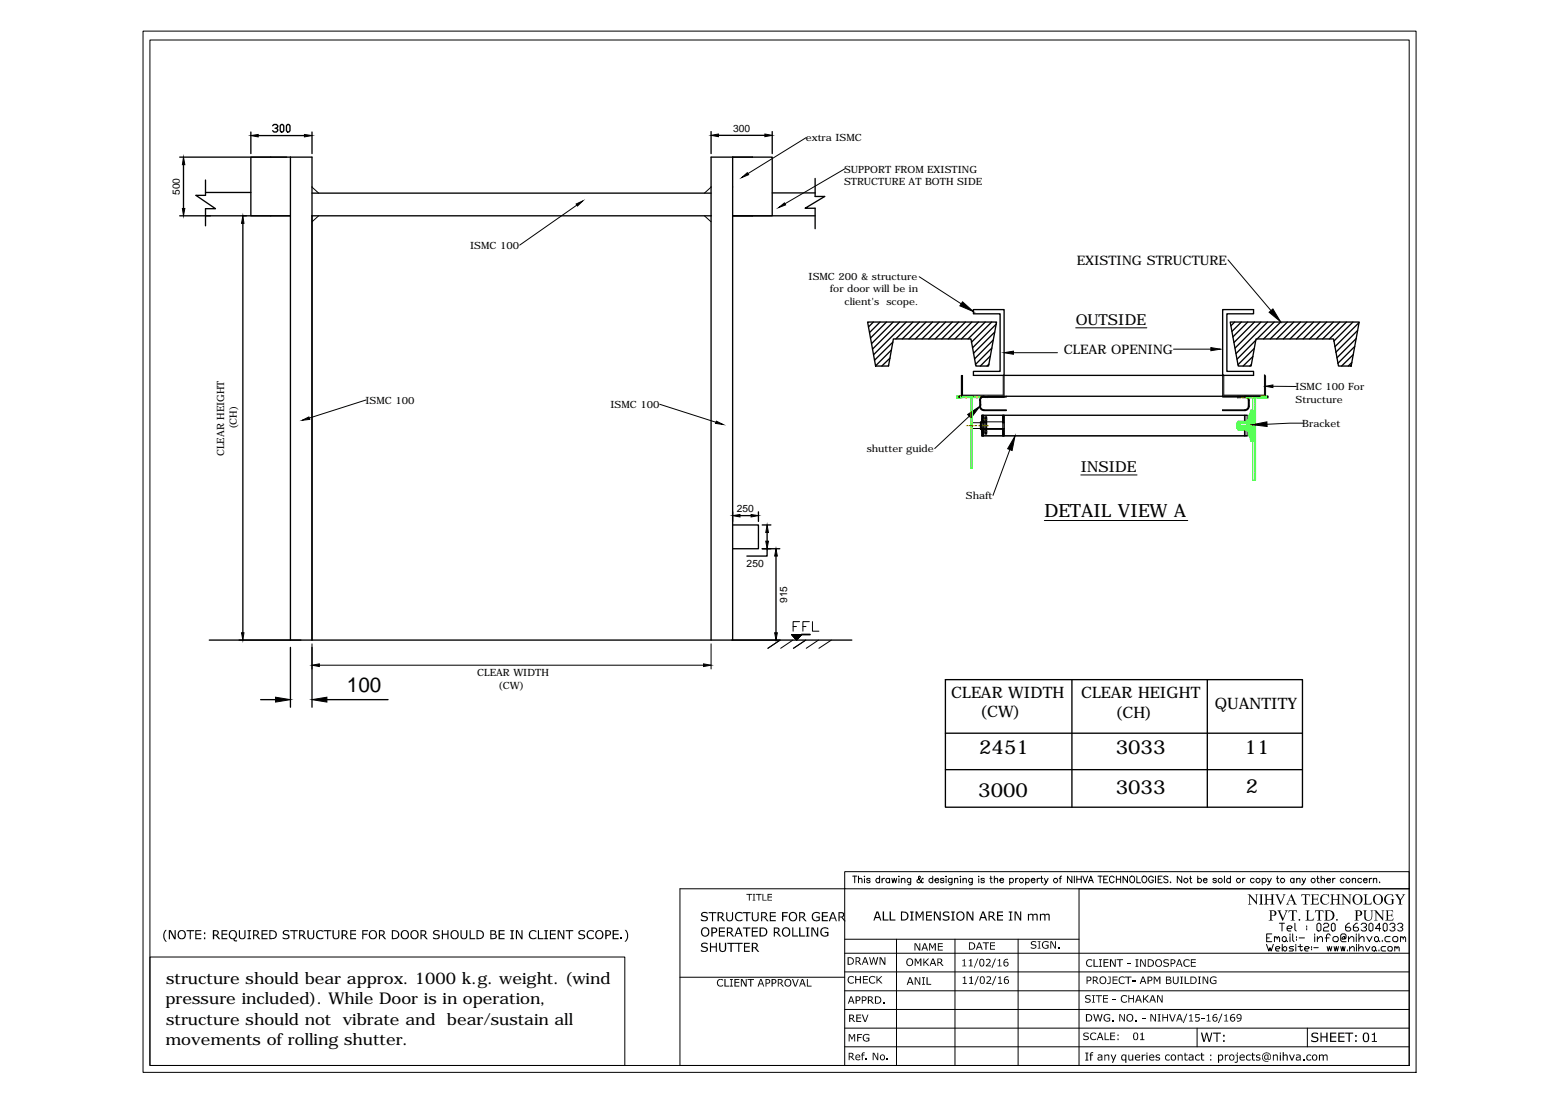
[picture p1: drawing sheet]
<svg xmlns="http://www.w3.org/2000/svg" width="297mm" height="210mm" viewBox="0 0 297 210" stroke-linecap="round" stroke-linejoin="round" font-family="sans-serif">
<defs><g id="words">
<text font-size="3.9" x="66.1" y="131.8">100</text>
<g font-size="3.7">
<text x="186.5" y="143.7">2451</text>
<text x="212.4" y="143.7">3033</text>
<text x="237" y="143.6">11</text>
<text x="186.3" y="151.8">3000</text>
<text x="212.4" y="151.2">3033</text>
<text x="237.3" y="151.1">2</text>
</g>
<text font-size="3.5" x="198.9" y="98.4">DETAIL VIEW A</text>
<g font-size="3.1">
<text x="31.5" y="191.3">pressure included). While Door is in operation,</text>
<text x="31.6" y="187.5">structure should bear approx. 1000 k.g. weight. (wind</text>
<text x="31.6" y="195.2">structure should not</text>
<text x="65.3" y="195.2">vibrate and</text>
<text x="85.1" y="195.2">bear/sustain all</text>
<text x="31.5" y="199">movements of rolling shutter.</text>
</g>
<g font-size="3">
<text x="181.1" y="132.9">CLEAR WIDTH</text>
<text x="186.6" y="136.7">(CW)</text>
<text x="205.8" y="133">CLEAR HEIGHT</text>
<text x="212.4" y="136.7">(CH)</text>
<text x="231.3" y="135">QUANTITY</text>
</g>
<g font-size="2.9">
<text x="204.8" y="61.8">OUTSIDE</text>
<text x="205.8" y="89.8">INSIDE</text>
</g>
<g font-size="2.5">
<text x="205" y="50.4">EXISTING STRUCTURE</text>
<text x="202.5" y="67.4">CLEAR OPENING</text>
</g>
<g font-size="1.9">
<text x="139.6" y="25.1">300</text>
<text x="153.4" y="26.9">extra ISMC</text>
<text x="160.7" y="32.9">SUPPORT FROM EXISTING</text>
<text x="160.7" y="35.3">STRUCTURE AT BOTH SIDE</text>
<text x="34.2" y="37.2" transform="rotate(-90 34.2 37.2)">500</text>
<text x="89.5" y="47.4">ISMC 100</text>
<text x="153.9" y="53.3">ISMC 200 &amp; structure</text>
<text x="158" y="55.7">for door will be in</text>
<text x="160.8" y="58.1">client's</text>
<text x="168.8" y="58.1">scope.</text>
<text x="69.6" y="76.9">ISMC 100</text>
<text x="116.2" y="77.7">ISMC 100</text>
<text x="246.7" y="74.3">ISMC 100 For</text>
<text x="246.7" y="76.7">Structure</text>
<text x="45.1" y="81.7" transform="rotate(-90 45.1 81.7)">(CH)</text>
<text x="248" y="81.4">Bracket</text>
<text x="42.7" y="86.9" transform="rotate(-90 42.7 86.9)">CLEAR HEIGHT</text>
<text x="165" y="86">shutter guide</text>
<text x="183.9" y="95.1">Shaft</text>
<text x="140.3" y="97.5">250</text>
<text x="142.2" y="108">250</text>
<text x="149.9" y="114.9" transform="rotate(-90 149.9 114.9)">915</text>
<text x="90.9" y="128.8">CLEAR WIDTH</text>
<text x="94.9" y="131.2">(CW)</text>
</g>
</g></defs>
<!-- layer: 0 -->
<g fill="none" stroke="#000" stroke-width=".25">
<path d="M34.2 29.9h25.2v92M34.9 31.4v8.3M39.1 34.3v2.9h-1.8l3.7 2.6h-1.9v3.2M39.1 36.7h8.7M47.8 25.1v4.2M49.2 25.8h8.8M51.5 29.9h-3.7v11.2h7.5h-16.2M51.9 24l.3-.3h.4l.3 .3v.2l-.3 .2h-.2M52.6 24.4l.3 .3v.2l-.3 .2h-.4l-.3-.2M53.6 23.7h.2l.2 .3v.9l-.2 .2h-.2l-.2-.2v-.9zM54.8 23.7h.2l.2 .3v.9l-.2 .2h-.2l-.3-.2v-.9zM55.3 29.9v92"/>
<path d="M59.4 25.1v4.2M59.4 36.8h76M135.4 25.1v4.2M136.8 25.8h8.8M139.5 29.9v92M147 36.7h8.2M147 25.1v4.2M155.2 34v3.4h1.8l-3.7 2.3h1.9v3.9M34.2 41.1h5.9M46.2 41.1h.7M46.2 42.5v78M59.4 41.1h76"/>
<path d="M139.5 41.1h15.7M143.3 41.1h3.7v-11.2h-11.6v92M185.3 59h5.9v12.5h-5.9v-.8h5.1v-10.9h-5.1zM232.8 59h5.9v.8h-5.1v10.9h5.1v.8h-5.9zM165.2 61.3h24.6l-1.6 8.4h-2.4l-.9-5.1h-14.8l-.9 5.1h-2.5zM166.3 61.3l-.9 1M167.6 61.3l-2 2M168.8 61.3l-3.1 3.1M169.2 69.7h.1M169.5 68.2l-1.6 1.5M169.7 66.7l-3 3M170 65.2l-3.5 3.4"/>
<path d="M170.1 61.3l-4.1 4.1M171.3 61.3l-5.2 5.2M172.6 61.3l-6.3 6.3M173.8 61.3l-3.2 3.3M175.1 61.3l-3.3 3.3M176.3 61.3l-3.2 3.3M177.6 61.3l-3.3 3.3M178.8 61.3l-3.2 3.3M180.1 61.3l-3.3 3.3M181.3 61.3l-3.2 3.3M182.6 61.3l-3.3 3.3M183.8 61.3l-3.2 3.3"/>
<path d="M185.1 61.3l-3.3 3.3M185.3 75.5h-2.7v.3M186.3 61.3l-3.2 3.3M186.5 77.4a.83 .83 0 0 0 .9 .8h4.2M186.6 76.3v1.1M186.7 77.4a.7 .7 0 0 0 .7 .7M186.7 76.3v1.1M187 75.6h4.2M187.4 75.4a.83 .83 0 0 0-.9 .9M187.4 75.6a.7 .7 0 0 0-.7 .7M187.4 78.1h4.2M187.6 79.4h.2v3.3h-.2z"/>
<path d="M187.6 79.8h-.6v2.5h.6M187.6 79.7h.2M187.6 61.3l-3.3 3.3M188.1 75.5h53.3v.3M188.3 69.3l-.4 .4M188.6 67.8l-1.9 1.9M188.8 61.3l-3.8 3.9M188.9 66.3l-3.2 3.1M189.1 64.8l-3.5 3.6M189.4 63.2l-4.1 4.1M189.7 61.7l-4.5 4.6M191.2 71.5h41.6"/>
<path d="M191.6 75.5v.1h-4.2M232.8 75.5v.1h4.2M234.2 61.3h24.6l-1.5 8.4h-2.4l-1-5.1h-14.7l-1 5.1h-2.4zM235.1 61.3l-.7 .8M236.4 61.3l-1.8 1.8M237 75.4a.83 .83 0 0 1 .8 .9M237 75.6a.7 .7 0 0 1 .7 .7M237 78.1h-4.2l4.2 .1M237.6 61.3l-2.8 2.9M237.7 77.4a.7 .7 0 0 1-.7 .7M237.7 76.3v1.1M237.8 77.4a.83 .83 0 0 1-.8 .8"/>
<path d="M237.8 76.3v1.1M238.3 69.4l-.3 .3M238.6 67.9l-1.9 1.8M238.8 66.4l-3.1 3.1M238.9 61.3l-3.9 3.9M239.1 64.8l-3.5 3.6M240.1 61.3l-4.9 5M241.4 61.3l-6.1 6.1M242.6 61.3l-3.2 3.3M243.9 61.3l-3.3 3.3M245.1 61.3l-3.2 3.3M246.4 61.3l-3.3 3.3"/>
<path d="M247.6 61.3l-3.2 3.3M248.8 61.3l-3.2 3.3M250.1 61.3l-3.2 3.3M251.3 61.3l-3.2 3.3M252.6 61.3l-3.2 3.3M253.9 61.3l-3.3 3.3M255.1 61.3l-3.2 3.3M256.4 61.3l-3.3 3.3M257.4 69l-.7 .7M257.6 61.3l-3.6 3.7M257.7 67.5l-2.2 2.2M258 66l-3.3 3.2"/>
<path d="M258.2 64.5l-3.6 3.7M258.5 62.9l-4.1 4.2M258.8 61.4l-4.6 4.6M139.5 100h4.9v4.5h-4.9M140.9 98.2h2.1M144.4 97.5v1.8M145.1 100h1.7M186.7 80.5h1.1M186.7 81.6h1.1M186.7 81.1h.3M187.6 80.3h-.9v1.5h.9M187.6 80h.2"/>
<path d="M187.6 82.1h.2M187.6 82.4h.2M145.1 104.5h3.4M146.1 104.5v1.4h-3.9M146.1 101.4v1.7M147.8 105.9v14.6M39.8 121.9h122.4M49.6 133.3h2.9M55.3 123.3v11.4M59.4 123.3v11.4M62.2 133.3h11.7M180 129.5h68v24.3h-68z"/>
<path d="M180 139.7h68M204.1 129.5v24.3M229.9 129.5v24.3M180 146.6h68"/>
</g>
<g fill="none" stroke="#000" stroke-width=".19">
<path d="M27.2 5.9h242.4v198.4h-242.4zM28.5 7.6h239.8v195.3h-239.8zM59.4 35.6l1.3 1.2M109.8 39.1l-10.9 7.6M135.4 35.6l-1.3 1.2M153.5 26.2l-11.1 6.9M160.8 32.2l-11.3 6.6M60.7 41.1l-1.3 1.1M134.1 41.1l1.3 1.1M175 52.7l8 5.2M233.8 49.5l8.2 9.6M69.7 76.2l-10.8 3.4"/>
<path d="M125.6 77l10.7 3.4M182.2 75.5h5.9M183.1 71.5v4M183.3 71.5v3.8h7.7v-3.8M184.5 79.3l-6.5 6.1M186.9 75.5v.2M187 79.1h50.5v4h-50.5zM187 79.1h50.5M187.1 79.1l-.1 .1M187.2 79.1l-.2 .2M187.3 79.1l-.3 .3M187.3 79.2l-.3 .3"/>
<path d="M187.3 79.3l-.3 .3M187.3 79.4l-.3 .2M187.3 79.5l-.3 .2M187.3 79.5l-.3 .3M187.3 79.6l-.3 .3M187.3 79.7l-.3 .3M187.3 79.8l-.3 .2M187.3 79.8l-.3 .3M187.3 79.9l-.3 .3M187.3 80l-.3 .3M187.3 79.1v4M190.9 79.4l.3-.3v3.9"/>
<path d="M190.9 79.1v4l.3-.3M191 79.1h-.1M191.1 79.1l-.2 .1M191.1 79.1l-.2 .2M191.2 79.2l-.3 .2M191.2 79.2l-.3 .3M191.2 79.3l-.3 .3M191.2 79.4l-.3 .3M191.2 79.5l-.3 .3M191.2 79.6l-.3 .3M191.2 79.7l-.3 .3M191.2 79.8l-.3 .3"/>
<path d="M191.2 79.9l-.3 .3M191.2 80l-.3 .3M191.2 71.5v4M193 67.2h8.4M204.8 62.4h13.6M223.4 66.5h7.2M232.8 71.6v3.9h8.2v-3.9M233 71.4l-.2 .2M233 71.5v3.8h7.8v-3.8M235.7 75.5v.3M235.7 75.6h1.8M237 79.1v1.2"/>
<path d="M237.1 79.1v1.2M240.7 71.4l.2 .2M242.4 73.6h4.4M187 82.6l.3-.2-.3 .3M187 83l.3-.2-.3 .3M187 83h50.5M187 81.8h3.9M187 81.8h.1M187.1 81.8l-.1 .1M187.2 81.8l-.2 .2M187.3 83.1h.1M187.3 80.1l-.3 .2"/>
<path d="M187.3 80.2l-.2 .1M187.3 80.3h-.1M187.3 81.8l-.3 .2M187.3 81.8l-.3 .3M187.3 81.9l-.3 .3M187.3 82l-.3 .3M187.3 82.1l-.3 .2M187.3 82.1l-.3 .3M187.3 82.2l-.3 .3M187.3 82.3l-.3 .3M187.3 82.5l-.3 .3M187.3 82.6l-.3 .3"/>
<path d="M187.3 82.7l-.3 .2M187.3 82.9l-.2 .2M187.3 83l-.1 .1M187.3 80.5h-2.2v1.1h6.1M191 81.6l-.1 .1M191.1 81.6l-.2 .1M191.1 81.6l-.2 .2M191.2 80.1l-.3 .2h-3.9M191.2 80.1l-.3 .3M191.2 80.2l-.3 .3 .3-.1M191.2 80.3l-.2 .2M191.2 80.3l-.1 .2"/>
<path d="M191.2 81.6l-.3 .3M191.2 81.7l-.3 .3M191.2 81.8l-.3 .3M191.2 81.9l-.3 .2M191.2 81.9l-.3 .3M191.2 82l-.3 .3M191.2 82.1l-.3 .3 .3-.2M191.2 82.2l-.3 .3M191.2 82.3l-.3 .3M191.2 82.4l-.3 .3M191.2 82.5l-.3 .2M191.2 82.6l-.3 .2"/>
<path d="M191.2 82.6l-.3 .3M191.2 82.7l-.3 .3M191.2 82.8l-.2 .3M191.2 82.9l-.1 .2M192.3 85.6l-3.2 8.8M198.9 99.1h27.3M205.8 90.5h10.7M237 81.9v1.2M237.1 81.9v1.2M248.2 80.6l-7 .2M151 119.3h.7M152.2 118.4h-1.2v1.8"/>
<path d="M152.9 119.3h.6M154.1 118.4h-1.2v1.8M154.7 118.4v1.8h1.2M59.4 122.6v4.8M60.8 126.7h73.2M135.4 122.6v4.8M148.5 121.9l-2.3 1.6M148.6 121.9l-2.4 1.6M150.8 120.9h.1M150.8 120.9h1.8l-.9 1zM150.8 120.9l.1 .1M150.9 120.9v.1z"/>
<path d="M151 120.9v.2M151 121.9l-2.4 1.6M151 121.2l.1-.3-.1 .3M151.1 120.9l-.1 .3zM151.1 123.5l2.3-1.6-2.3 1.6M151.1 121.2l.1-.3-.1 .4M151.2 120.9l-.1 .3M151.2 120.9l-.1 .4zM151.2 121.4l.2-.5-.1 .6M151.4 120.9l-.2 .5 .2-.5-.3 .4M151.4 121.5l.2-.6-.2 .7M151.4 121.6l.2-.7-.2 .7"/>
<path d="M151.4 121.7l.3-.8-.3 .8M151.5 120.9l-.2 .6zM151.5 121.7l.2-.8-.2 .8M151.5 121.8l.3-.9-.3 .9M151.6 120.9l-.2 .7M151.6 120.9l-.2 .7zM151.7 121.8l.2-.9-.2 1M151.7 121.9l.2-1-.2 1M151.8 120.9l-.2 .9M151.9 120.9l-.3 .9zM151.9 120.9l-.2 1 .4-1-.3 .9M151.9 121.7l.2-.8-.3 .9"/>
<path d="M151.9 121.6l.3-.7-.2 .7M152.1 121.5l.1-.6-.1 .6M152.2 120.9l-.2 .7M152.2 121.4l.1-.5-.1 .5M152.2 120.9l-.2 .6zM152.2 121.3l.1-.4-.1 .4M152.2 120.9l-.1 .6zM152.3 121.2l.1-.3-.2 .4M152.3 121.2l.2-.3-.1 .3M152.3 120.9l-.1 .4M152.5 121v-.1l-.1 .2M152.5 120.9v.1z"/>
<path d="M152.5 120.9h.1M152.6 120.9h.1M155.8 121.9l-2.3 1.6M158.3 121.9l-2.4 1.6M160.8 166h107.5v3.3h-107.5zM160.8 178.9h44.7M162.4 166.9h.8M162.7 166.9v1.2M163.5 167.6l.1-.3h.5v.8M163.5 166.9v1.2M164.6 166.9v.1zM164.6 167.3v.8"/>
<path d="M165.7 167.5l-.2-.2h-.4l-.1 .2 .6 .3v.3h-.4l-.2-.2M167.5 167.5a.4 .4 0 0 0-.6-.1 .4 .4 0 0 0 0 .6 .4 .4 0 0 0 .6-.1M167.5 166.9v1.2M168 167.3v.8M168.5 167.3h-.3l-.2 .3M169.4 167.5a.4 .4 0 0 0-.6-.1 .4 .4 0 0 0 0 .6 .4 .4 0 0 0 .6-.1M169.4 167.3v.8M169.8 167.3l.2 .8 .3-.8 .2 .8 .2-.8M170.7 178.9v24M171.2 166.9v.1zM171.2 167.3v.8M171.6 167.6l.3-.3h.3l.1 .8"/>
<path d="M171.6 167.3v.8M173.4 167.3v1.1l-.5 .1M173.4 167.5a.38 .38 0 0 0-.5-.1 .38 .38 0 0 0 0 .6 .38 .38 0 0 0 .5-.1M175.8 167.4l-.2-.1a.66 .66 0 0 1-.3 .7 .66 .66 0 0 1-.7 0v-.4l.6-.3v-.3l-.1-.1-.2 .1 .2 .6 .5 .5 .2-.1M177.6 167.5a.4 .4 0 0 0-.6-.1 .4 .4 0 0 0 0 .6 .4 .4 0 0 0 .6-.1M177.6 166.9v1.2M178 167.6h.7a.4 .4 0 0 0-.6-.2 .4 .4 0 0 0 .1 .7 .34 .34 0 0 0 .5-.2M179.7 167.5l-.2-.2h-.4v.2l.6 .3v.3a.38 .38 0 0 1-.6-.2M180.1 166.9v.1zM180.1 167.3v.8M181.3 167.3l-.1 1.1-.5 .1M181.3 167.5a.4 .4 0 0 0-.6-.1 .4 .4 0 0 0 0 .6 .4 .4 0 0 0 .6-.1"/>
<path d="M181.8 167.6l.1-.3h.4l.1 .8M181.8 167.3v.8M181.8 178.9v24M182.9 166.9v.1zM182.9 167.3v.8M183.4 167.6l.1-.3h.5v.8M183.4 167.3v.8M185.1 167.3v1.1l-.5 .1M185.1 167.5a.4 .4 0 0 0-.6-.1 .4 .4 0 0 0 0 .6 .4 .4 0 0 0 .6-.1M186.4 166.9v.1zM186.4 167.3v.8M187.4 167.5l-.2-.2h-.4v.2l.6 .3v.3h-.4l-.2-.2"/>
<path d="M188.5 167.3h.4M188.7 166.9v1v.2h.2M189.3 167.6l.2-.3h.4l.1 .8M189.3 166.9v1.2M190.4 167.6h.7a.4 .4 0 0 0-.6-.2 .4 .4 0 0 0 .1 .7 .34 .34 0 0 0 .5-.2M192.2 167.5a.4 .4 0 0 1 .6-.1 .4 .4 0 0 1 0 .6 .4 .4 0 0 1-.6-.1M192.2 167.3v1.2M193.4 167.3v.8M193.9 167.3h-.3l-.2 .3M193.9 178.9v24M195.3 167.5a.38 .38 0 0 1 .6-.1 .38 .38 0 0 1 0 .6 .38 .38 0 0 1-.6-.1M195.3 167.3v1.2"/>
<path d="M196.4 167.6h.7a.4 .4 0 0 0-.7-.2 .4 .4 0 0 0 .1 .7 .34 .34 0 0 0 .6-.2M197.5 167.3v.8M198 167.3h-.3l-.2 .3M198.1 167.3h.5M198.3 166.9v1l.3 .2M198.9 167.3l.3 .8 .4-.8M199.2 168.1l-.2 .4h-.2M201.7 167.3h.4M202.2 166.9l-.3 .1v.1v1M204.1 166.9v1.2l-.8-1.2v1.2M204.6 166.9v1.2M205 166.9v1.2"/>
<path d="M205 167.5h.9M205.9 166.9v1.2M206.2 166.9l.4 1.2 .5-1.2M207.2 168.1l.5-1.2 .5 1.2M207.4 167.7h.6M209.1 166.9h.8M209.5 166.9v1.2M210.2 167.5h.5M211 166.9h-.8v1.2h.8M212.1 167.2a.46 .46 0 0 0-.5-.3 .46 .46 0 0 0-.3 .4v.3a.46 .46 0 0 0 .3 .6 .46 .46 0 0 0 .5-.3M212.6 167.5h.8M212.6 166.9v1.2"/>
<path d="M213.4 166.9v1.2M214.7 166.9v1.2l-.9-1.2v1.2M215.3 167l.1-.1a.64 .64 0 0 1 .7 .6 .64 .64 0 0 1-.7 .6 .77 .77 0 0 1-.1-1.1zM216.5 166.9v1.2h.7M217.5 167a.6 .6 0 0 1 .9 .4 .6 .6 0 0 1-.6 .7l-.3-.2zM219.6 167.2a.46 .46 0 0 0-.5-.3 .46 .46 0 0 0-.4 .4v.3a.45 .45 0 0 0 .5 .6 .45 .45 0 0 0 .4-.6h-.3M220 166.9v1.2M220.5 167.5h.5M221.3 166.9h-.8v1.2h.8M222.4 167l-.3-.1-.5 .1v.3l.7 .3 .1 .3a.47 .47 0 0 1-.8 0M222.8 168.1h.1zM225 166.9v1.2l-.8-1.2v1.2"/>
<path d="M226.5 167.3h.4M226.7 166.9v1v.2h.3M228.1 167.5a.4 .4 0 0 1 .6-.1 .4 .4 0 0 1 0 .6 .4 .4 0 0 1-.6-.1M228.1 166.9v1.2M229.1 167.6h.7a.4 .4 0 0 0-.6-.2 .4 .4 0 0 0 .1 .7 .34 .34 0 0 0 .5-.2M231.6 167.5l-.2-.2-.5 .2 .7 .4a.37 .37 0 0 1-.3 .3 .37 .37 0 0 1-.4-.3M233.1 166.9v1.2M234.3 167.5a.4 .4 0 0 0-.6-.1 .4 .4 0 0 0 0 .6 .4 .4 0 0 0 .6-.1M234.3 166.9v1.2M236.6 167.3v.8M237.1 167.3h-.3l-.2 .3M238.8 167.5a.4 .4 0 0 0-.6-.1 .4 .4 0 0 0 0 .6 .4 .4 0 0 0 .6-.1"/>
<path d="M240.3 167.5a.4 .4 0 0 1 .6-.1 .4 .4 0 0 1 0 .6 .4 .4 0 0 1-.6-.1M240.3 167.3v1.2M241.1 179.9l.5 1.2 .2-.6 .2 .6 .5-1.2M241.2 178.6h.5M241.4 167.3l.3 .8 .4-.8M241.7 168.1l-.4 .4M242.2 177.9h-1v1.5h1M242.7 178.6l.2-.2 .3 .2v.3M242.7 178.4v1M243 167.3h.5M243.2 178.6l.2-.2 .2 .2v.8M243.2 166.9v1l.3 .2"/>
<path d="M243.6 175.9h1M244.1 175.9v1.4M244.2 178.6l.2-.2h.3l.2 .2v.5l-.2 .3h-.3l-.2-.3zM244.2 179.9v1.2M244.9 179.1l.3 .3M245.1 176.9h.7l.3-.3-.3-.2h-.5l-.2 .2v.5l.2 .2h.5M245.6 177.9v.2M245.6 178.4v1M246.1 177.9v1.2l.3 .3M246.4 167.5a.38 .38 0 0 0-.6-.1 .38 .38 0 0 0 0 .6 .38 .38 0 0 0 .6-.1M246.4 167.3v.8M246.6 175.9v1.2l.2 .2"/>
<path d="M246.7 179.9v.2M246.9 178.4v.2M246.9 178.9v.2M246.9 167.6l.2-.3h.4v.8M246.9 167.3v.8M247.4 178.6h1M247.6 179.9v1l.2 .2 .2-.2M247.9 167.3l.4 .8 .3-.8M248.3 168.1l-.5 .4M248.8 176.4v.2M248.8 176.9v.2M250.3 177.9v.2"/>
<path d="M250.3 178.4v1M250.7 167.3h.4M250.8 178.9l.5-.5h.3l.2 .2v.8M250.8 178.4v1M250.9 166.9v1l.3 .2M251 175.9h.3l.2 .2v1l-.2 .2h-.3l-.2-.2v-1zM251.6 167.6l.1-.3h.5v.8M251.6 166.9v1.2M252 176.1l.2-.2h.5l.3 .2v.3l-.3 .2h-.5l-.2 .3v.4h1M252.3 178.6h.8M252.6 167.6h.7a.4 .4 0 0 0-.6-.2 .4 .4 0 0 0 .1 .7 .34 .34 0 0 0 .5-.2M253.3 178.1l-.2-.2h-.3l-.2 .2v1.3"/>
<path d="M253.5 176.1l.3-.2h.2l.2 .2v1l-.2 .2-.5-.2zM253.8 167.3v.8M253.8 178.6l.3-.2h.5l.2 .2v.5l-.2 .3h-.5l-.3-.3zM254.2 167.3h-.3l-.1 .3M255.9 167.5a.4 .4 0 0 0-.6-.1 .4 .4 0 0 0 0 .6 .4 .4 0 0 0 .6-.1M256 178.6l-.2 .3h-.3v-.3l.3-.2h.2v.5l.3-.3v-.5l-.3-.2h-.5l-.2 .2v1l.2 .3h.8M256.8 178.9l.5-.5h.2l.3 .2v.8M256.8 178.4v1M257 175.9h-.3l-.5 .5v.7l.3 .2h.5l.2-.2v-.2l-.2-.3h-.8M257.5 167.6l.2-.3h.4v.8M257.5 167.3v.8M258.2 177.9v.2"/>
<path d="M258.2 178.4v1M258.3 179.9v.2M258.5 175.9h-.3l-.5 .5v.7l.3 .2h.5l.2-.2v-.2l-.2-.3h-.8M258.7 179.9v1.2M258.8 178.9l.5-.5h.2l.2 .2v.8M258.8 177.9v1.5M259.2 176.1l.2-.2h.5l.3 .2v.3l-.3 .2h-.2M259.3 167.5a.4 .4 0 0 0-.6-.1 .4 .4 0 0 0 0 .6 .4 .4 0 0 0 .6-.1M259.6 167.6h.7a.4 .4 0 0 0-.6-.2 .4 .4 0 0 0 .1 .7 .34 .34 0 0 0 .5-.2M259.9 176.6l.3 .3v.2l-.3 .2h-.5l-.2-.2M260.2 178.4l.5 1 .6-1M260.7 176.1l.2-.2h.3l.2 .2v1l-.2 .2h-.3l-.2-.2z"/>
<path d="M260.7 167.3v.8M261.2 167.3h-.3l-.2 .3M261.5 167.6l.2-.3h.4v.8M261.5 167.3v.8M261.7 178.6l.3-.2h.2l.3 .2v.5l-.3 .3h-.2l-.3-.3zM262.5 179.1l.2 .3M262.7 168h.1M262.9 176.9h-1l.8-1v1.4M263.2 179.1v.3M263.4 176.1l.2-.2h.3l.2 .2v1l-.2 .2h-.3l-.2-.2zM264.6 176.1l.3-.2h.5l.2 .2v.3l-.2 .2h-.3M264.7 178.4h-.7l-.3 .2v.5l.3 .3h.7"/>
<path d="M265.2 178.6l.2-.2h.6l.2 .2v.5l-.2 .3h-.6l-.2-.3zM265.4 176.6l.2 .3v.2l-.2 .2h-.5l-.3-.2M266.1 176.1l.3-.2h.4l.3 .2v.3l-.3 .2h-.2M266.7 178.6l.2-.2 .3 .2v.3M266.7 178.4v1M266.8 176.6l.3 .3v.2l-.3 .2h-.4l-.3-.2M267.2 178.6l.2-.2 .2 .2v.8M268.3 169.3v33.6M268.3 169.3h-62.8v33.6M28.5 182.3h90.5v20.6h-90.5zM129.5 186.1h31.3M160.8 192.3h107.5"/>
<path d="M160.8 188.7h107.5M160.8 185.1h107.5M160.8 181.6h107.5M160.8 195.8h107.5M160.8 199.4h107.5M227.9 195.8v3.6M242.9 180.7h.6l.2-.2-.2-.2h-.4l-.2 .2v.4l.2 .2h.4M244.6 180.3l.4 .2v.4l-.2 .2h-.2l-.4-.4zM246.3 180.3h-.6l-.2 .2 .8 .4-.2 .2h-.6M246.7 180.3v.8M247.2 180.3h.8M248.4 180.7h.7l.2-.2-.2-.2h-.5l-.2 .2v.4l.2 .2h.5"/>
<path d="M248.9 195.8v3.6M249.7 180.3v.2M249.7 180.7v.2M250.2 180.5h.8M252.7 180.3l.2 .8 .2-.8 .3 .8 .2-.8M254 180.3l.2 .8 .2-.8 .2 .8 .3-.8M255.3 180.3l.2 .8 .2-.8 .2 .8 .2-.8M256.6 180.9v.2M257 180.7l.4-.4h.3l.2 .2v.6M257 180.3v.8M258.3 180.3v.8M258.7 180.7l.4-.4h.2l.3 .2v.6"/>
<path d="M260 180.3l.4 .8 .4-.8M261.3 180.5l.4-.2 .2 .2v.4l-.4 .2-.2-.2zM261.9 180.9l.2 .2M262.6 180.9v.2M263.8 180.3h-.6l-.2 .2v.4l.2 .2h.6M264.3 180.5l.2-.2h.4l.2 .2v.4l-.2 .2h-.4l-.2-.2zM265.6 180.5l.2-.2 .2 .4M265.6 180.3v.8M266 180.5l.2-.2 .2 .2v.6M160.8 202.9v-33.6h-31.3v33.6h138.8"/>
<circle cx="194.5" cy="167.7" r=".4"/>
<circle cx="201" cy="167.7" r=".4"/>
<circle cx="225.8" cy="167.7" r=".4"/>
<circle cx="232.3" cy="167.7" r=".41"/>
<circle cx="235.8" cy="167.7" r=".4"/>
<circle cx="239.5" cy="167.7" r=".41"/>
<circle cx="244.2" cy="167.7" r=".4"/>
<circle cx="250" cy="167.7" r=".41"/>
<circle cx="256.7" cy="167.7" r=".4"/>
</g>
<g fill="#000" stroke="#000" stroke-width=".19">
<path d="M34.7 39.7h.5l-.3 1.4zM34.9 29.9l.3 1.5h-.5zM47.8 25.8l1.4-.2v.5zM58 25.6l1.4 .2-1.4 .3zM109.7 38.9l1.3-.6-1 .9zM135.4 25.8l1.4-.3v.5zM141.2 33.8l1.1-.9 .3 .4zM145.6 25.5l1.4 .3-1.4 .2zM148.3 39.5l1.1-.8 .2 .3zM46.2 41.1l.3 1.4h-.5zM183.3 57.5l2 1.9-2.5-1.1zM241.7 59.5l.7-.7 1.4 2.5z"/>
<path d="M57.5 80.1l1.3-.7 .2 .5zM184.2 79l2.4-1.6-1.7 2.2zM191.1 67.2l1.9-.3v.6zM230.6 66.2l1.8 .3-1.8 .3zM241 73.6l1.4-.3v.5zM136.4 80.2l1.3 .7-1.5-.3zM139.5 98.2l1.4-.2v.5zM143 98l1.4 .2-1.4 .3zM193.3 83.1l-.6 2.7-.8-.3zM238.5 80.9l2.7-.6 .1 .9zM146.1 100l.2 1.4h-.5zM145.8 103.1h.5l-.2 1.4z"/>
<path d="M147.8 104.5l.2 1.4h-.5zM46 120.5h.5l-.3 1.4zM52.5 132.8l2.8 .5-2.8 .4zM59.4 126.7l1.4-.3v.6zM59.4 133.3l2.8-.5v.9zM134 126.4l1.4 .3-1.4 .3zM147.5 120.5h.5l-.2 1.4z"/>
</g>
<g fill="#000">
<path d="M31.5 177.1h.3l-.5 .8v.7l.5 .8-.4-.2-.3-.6v-.8zM32.1 177.2h.4l.7 1.4v-1.4h.3v1.7h-.3l-.8-1.5v1.5h-.3zM35.5 177.2h1.5v.2h-.7v1.5h-.2v-1.5h-.6zM37.2 177.2h1.1v.2h-.9v.4h.9v.3h-.9v.6h.9v.2h-1.1zM42.2 177.2h1.1v.2h-.9v.4h.9v.3h-.9v.6h.9v.2h-1.1zM45.5 177.2h.2v1.1a.43 .43 0 0 0 .4 .4 .43 .43 0 0 0 .4-.5v-1h.3l-.1 1.5-.3 .2-.8-.1-.1-.3zM47.1 177.2h.7v.2h-.2v1.3h.2v.2h-.7v-.2h.2v-1.3h-.2zM49.8 177.2h1.1v.2h-.9v.4h.9v.3h-.9v.6h.9v.2h-1.1zM53.9 177.4l.3-.2h.6h.2v.3l-.5-.2a.33 .33 0 0 0-.4 .4 .33 .33 0 0 0 .5 .2l.3 .2a.53 .53 0 0 1 .1 .7 .53 .53 0 0 1-.7 .1l-.4-.1-.1-.3 .4 .2h.4a.3 .3 0 0 0 .3-.4 .3 .3 0 0 0-.5-.2l-.5-.3zM55.3 177.2h1.4v.2h-.6v1.5h-.2v-1.5h-.6zM58.5 177.2h.3v1.3l.3 .2h.2l.3-.2v-1.3h.2v1.3l-.2 .3-.7 .1-.3-.2zM60.3 177.4l.5-.2 .8 .1v.3l-.7-.3-.5 .5v.5l.3 .3 .4 .1 .5-.2v.3l-.8 .1-.5-.3-.1-.3z"/>
<path d="M61.7 177.2h1.4v.2h-.6v1.5h-.2v-1.5h-.6zM63.3 177.2h.3v1.3l.3 .2h.2l.3-.2v-1.3h.2v1.2l-.2 .4-.7 .1-.2-.1-.2-.4zM66.7 177.2h1.1v.2h-.9v.4h.9v.3h-.9v.6h.9v.2h-1.1zM69 177.2h1.1v.2h-.9v.4h.7v.3h-.7v.8h-.2zM82.5 177.4l.4-.2h.5h.3v.3l-.6-.2a.33 .33 0 0 0-.4 .4 .33 .33 0 0 0 .5 .2l.3 .2a.53 .53 0 0 1 .1 .7 .53 .53 0 0 1-.7 .1l-.4-.1-.1-.3 .6 .2 .4-.1a.33 .33 0 0 0 0-.4 .33 .33 0 0 0-.4-.1l-.5-.3zM84.1 177.2h.2v.6h.9v-.6h.2v1.7h-.2v-.8h-.9v.8h-.2zM87.7 177.2h.2v1.2l.3 .3 .5-.1v-1.4h.3v1.2l-.3 .5h-.6l-.3-.2-.1-.3zM89.4 177.2h.2v1.5h.9v.2h-1.1zM94.9 177.2h1.2v.2h-.9v.4h.9v.3h-.9v.6h.9v.2h-1.2zM97.2 177.2h.6v.2h-.2v1.3h.2v.2h-.6v-.2h.2v-1.3h-.2zM98.2 177.2h.4l.7 1.4v-1.4h.2v1.7h-.3l-.8-1.5v1.5h-.2zM100.9 177.3l.4-.1 .8 .1v.3l-.7-.3-.5 .5v.5l.3 .3 .4 .1 .5-.2v.3l-.8 .1-.4-.3-.2-.8z"/>
<path d="M102.4 177.2h.2v1.5h.9v.2h-1.1zM103.6 177.2h.7v.2h-.2v1.3h.2v.2h-.7v-.2h.3v-1.3h-.3zM104.7 177.2h1.1v.2h-.9v.4h.9v.3h-.9v.6h.9v.2h-1.1zM106.2 177.2h.3l.7 1.4v-1.4h.3v1.7h-.3l-.8-1.5v1.5h-.2zM107.7 177.2h1.4v.2h-.6v1.5h-.2v-1.5h-.6zM110.2 177.4l.3-.2h.6h.3v.3l-.6-.2a.32 .32 0 0 0-.4 .4 .32 .32 0 0 0 .4 .2l.6 .3v.3l-.1 .3-.3 .1-.9-.1v-.3l.7 .2a.32 .32 0 0 0 .4-.4 .32 .32 0 0 0-.5-.2l-.5-.2zM111.9 177.4l.4-.2 .8 .1v.3l-.3-.2-.4-.1-.5 .5v.5l.2 .3 .5 .1 .5-.2v.3l-.9 .1-.4-.3-.1-.8zM116.6 177.2h1.2v.2h-.9v.4h.9v.3h-.9v.6h.9v.2h-1.2zM118.2 178.6h.3v.3h-.3zM118.9 177.1l.4 .1 .3 .7v.8l-.4 .7-.3-.1 .5-.7v-.7zM133.6 173.9l.4-.2 .7 .1v.3l-.3-.2h-.5a.28 .28 0 0 0-.1 .4 .28 .28 0 0 0 .4 .2l.6 .2-.1 .6-.3 .2-1-.2v-.3l.8 .3a.32 .32 0 0 0 .3-.2 .32 .32 0 0 0 0-.3l-.9-.3zM134.9 173.7h1.5v.2h-.6v1.6h-.2v-1.6h-.7z"/>
<path d="M136.9 176.7h1.1v.2h-.9v.4h.9v.2h-.9v.7h.9v.2h-1.1zM138.3 173.7h.2v1.2l.3 .4 .5-.1 .1-1.5h.2v1.3l-.2 .4-.5 .1-.5-.2-.1-.3zM138.5 179.6h1.4v.2h-.6v1.5h-.2v-1.5h-.6zM140.1 174l.5-.3 .8 .1v.3l-.4-.2h-.5l-.3 .5v.4l.2 .4 .5 .1 .5-.3v.3l-.9 .2-.4-.2-.2-.6zM139.9 179.6h1.5v.2h-.6v1.5h-.2v-1.5h-.7zM141.4 176.7h1.5v.2h-.6v1.5h-.3v-1.5h-.6zM141.4 173.7h1.5v.2h-.6v1.6h-.2v-1.6h-.7zM142.1 170.3h1.1v.1h-.4v1.1h-.2v-1.1h-.5zM143.3 170.3h.5v.1h-.1v1h.1v.1h-.5v-.1h.2v-1h-.2zM143.1 176.7h1.2v.2h-.9v.4h.9v.2h-.9v.7h.9v.2h-1.2zM143.1 173.7h.3v1.1a.43 .43 0 0 0 .4 .5 .43 .43 0 0 0 .4-.5v-1.1h.3l-.1 1.6-.5 .2-.6-.2-.2-.3zM143.9 170.3h1.1v.1h-.4v1.1h-.2v-1.1h-.5z"/>
<path d="M145.2 170.3h.1v1.1h.7v.1h-.8zM146.1 170.3h.9v.1h-.7v.4h.7v.1h-.7v.5h.7v.1h-.9zM146.6 173.7h1.1v.2h-.9v.5h.9v.2h-.9v.7h.9v.2h-1.1zM148.9 173.7h1.1v.2h-.8v.5h.7v.2h-.7v.9h-.3zM150.8 176.7h.3v1.5h.8v.2h-1.1zM152.2 176.7h.2v1.5h.9v.2h-1.1zM153.4 176.7h.7v.1h-.2v1.4h.2v.2h-.7v-.2h.2v-1.4h-.2zM154.5 176.7h.4l.7 1.4v-1.4h.2v1.7h-.3l-.8-1.6v1.6h-.2zM154.7 174l.6-.3 .8 .1v.3l-.4-.2-.7 .1-.2 .2v.6l.3 .4 .5 .1 .3-.1v-.4h-.5v-.2h.7v.7l-.6 .2-.6-.2-.3-.4v-.6zM156.5 173.7h1.1v.2h-.9v.5h.9v.2h-.9v.7h.9v.2h-1.1zM156.4 176.9l.5-.3 .8 .1v.3l-.4-.2-.7 .2-.2 .2v.6l.2 .3 .6 .1 .3-.1v-.4h-.5v-.2h.7v.8l-.7 .1-.6-.2-.2-.4zM168.1 173.6h.2v1.5h.9v.2h-1.1z"/>
<path d="M169.4 173.6h.2v1.5h.9v.2h-1.1zM173.3 173.6h.7v.2h-.2v1.4h.2v.1h-.7v-.1h.2v-1.4h-.2zM174.3 173.6h.3l.5 1 .5-1h.3v1.7h-.2v-1.4l-.6 1h-.1l-.4-1v1.4h-.3zM176.3 173.6h1.1v.2h-.9v.5h.9v.2h-.9v.6h.9v.2h-1.1zM177.8 173.6h.4l.7 1.4v-1.4h.2v1.7h-.3l-.8-1.5v1.5h-.2zM179.5 173.9l.4-.3h.5l.3 .1v.3l-.3-.2h-.4a.26 .26 0 0 0-.2 .3 .26 .26 0 0 0 .3 .2l.5 .2 .2 .2v.4l-.6 .3-.7-.1v-.3l.6 .2a.3 .3 0 0 0 .5-.2 .3 .3 0 0 0-.4-.4l-.7-.3zM181.1 173.6h.7v.2h-.2v1.4h.2v.1h-.7v-.1h.2v-1.4h-.2zM184 173.6h.4l.7 1.4v-1.4h.2v1.7h-.2l-.9-1.5v1.5h-.2zM187.1 179.5h1.2v.2h-.5v1.2h-.2v-1.2h-.5zM189.8 173.6h1.2v.2h-.9v.5h.9v.2h-.9v.6h.9v.2h-1.2zM192.1 173.6h.7v.2h-.3v1.4h.3v.1h-.7v-.1h.2v-1.4h-.2zM193.2 173.6h.3l.7 1.4v-1.4h.3v1.7h-.3l-.8-1.5v1.5h-.2z"/>
<path d="M195.7 174.1l.3 .1 .2-.2h.3l.2 .2 .5-.2a.38 .38 0 0 1 .4 .5v.8h-.2v-.7a.3 .3 0 0 0-.3-.4 .3 .3 0 0 0-.3 .3v.8h-.2v-.7a.35 .35 0 0 0-.2-.4 .35 .35 0 0 0-.5 .2v.9h-.2zM198 174.1l.3 .1 .2-.2h.3l.2 .2 .3-.2 .4 .1 .2 .1v1.1h-.2v-.7a.31 .31 0 0 0-.3-.4 .31 .31 0 0 0-.3 .3v.8h-.2v-.7a.35 .35 0 0 0-.3-.4 .35 .35 0 0 0-.4 .2v.9h-.2zM237.5 170.3h.5l1.2 1.5v-1.3l-.3-.2h.7l-.2 .1-.1 .2v1.7l-1.3-1.6v1.4l.3 .2h-.7l.3-.2v-1.5zM239.7 170.3h.9l-.3 .2v1.7l.3 .1h-.9l.3-.2v-1.6zM240.7 170.3h.8l-.3 .2v.7h.9v-.7l-.2-.2h.8l-.3 .2v1.7l.3 .1h-.8l.2-.2v-.7h-.9v.7l.3 .2h-.8l.2-.1 .1-.2v-1.4zM242.8 170.3h.8l-.3 .3 .6 1.3 .5-1.2-.2-.4h.6l-.3 .3-.6 1.7-.9-1.8zM243.2 173.4h.8l-.2 .1v.2l.5 1.2 .5-1.2v-.2l-.2-.1h.7l-.3 .3-.7 1.7-.9-1.8zM245.4 173.4h1.5l.1 .5-.2-.3-.5-.1v1.7l.3 .1h-.8l.2-.1v-1.7h-.4l-.3 .4zM247.8 170.3h1.6v.5l-.2-.3h-.5v1.6l.3 .2h-.8l.3-.3v-1.5h-.5l-.2 .3zM249.5 170.3h1.6v.5l-.2-.3-.8-.1v.8h.6l.2-.3v.7l-.2-.3h-.6v.9h.7l.4-.4-.1 .5h-1.6l.3-.2v-1.6zM248.6 173.4h.8l-.3 .1v.2v1.5h.8l.3-.4-.1 .5h-1.5l.2-.1v-1.7zM250.4 173.4h1.6v.5l-.1-.3-.6-.1v1.7l.3 .1h-.8l.3-.1v-1.7h-.3a.28 .28 0 0 0-.3 .1 .28 .28 0 0 0 0 .3z"/>
<path d="M251.6 170.7l.5-.4 .7 .1 .2-.1 .1 .6-.4-.4-.4-.1-.4 .2-.2 .5v.6l.3 .4 .7 .1 .4-.4-.2 .3-.7 .2-.4-.1-.3-.3-.1-.8zM253.3 170.3h.8l-.3 .2v.7h.9v-.7l-.3-.2h.9l-.3 .2v1.6l.3 .2h-.9l.3-.1v-.8h-.9v.7l.3 .2h-.8l.2-.2v-1.6zM255.3 170.3h.5l1.2 1.5v-1.3l-.3-.2h.7l-.3 .1v.2v1.7l-1.3-1.6v1.4l.2 .2h-.6l.3-.2v-1.5zM259.5 173.4h.8l-.3 .3v.9l.1 .4 .3 .3 .4-.1 .3-.3 .1-1.2-.3-.3h.6l-.2 .1v1.4l-.3 .4-.6 .1-.5-.3-.1-1.5zM259.6 170.3h.9l-.3 .2v1.5l.1 .2 .6-.1 .4-.4-.2 .6h-1.5l.3-.3v-1.4zM261.5 173.4h.6l1.1 1.4v-1.3l-.2-.1h.7l-.3 .2v1.7l-1.3-1.5v1.4l.2 .1h-.7l.3-.1v-1.5zM263.8 173.4h1.4l.1 .4-.2-.3h-.8v.8l.6-.1 .2-.2v.7l-.2-.3h-.6v.8h.7l.4-.4-.2 .5h-1.4l.2-.2v-1.5zM263.8 170.7l.5-.4 .8 .1 .1-.1 .1 .6-.4-.5-.7 .1-.3 .4v.6l.3 .6 .6 .1 .2-.1v-.7l-.2-.2h.7l-.2 .1v.9l-.6 .1-.7-.1-.5-.7zM265.6 170.3h.8l-.2 .1v.2l.5 .7 .4-.7-.1-.3h.6l-.3 .3-.5 .9v.7l.2 .1h-.8l.3-.2v-.1a1.88 1.88 0 0 0-.6-1.4zM133.6 179.7l.4-.2h.4l.3 .2v.2l-.7-.2a.3 .3 0 0 0-.3 .4 .3 .3 0 0 0 .5 .2l.6 .3-.1 .5-.3 .2-1-.1v-.3l.4 .2h.5a.3 .3 0 0 0 .2-.4 .3 .3 0 0 0-.4-.1l-.6-.3zM135.2 179.6h.2v.7h.9v-.7h.2v1.7h-.2v-.8h-.9v.8h-.2zM136.6 186.7l.4-.2 .7 .1v.2l-.6-.2-.4 .4v.4l.2 .3h.5l.3-.1-.1 .2-.6 .1-.4-.2-.1-.4z"/>
<path d="M136.9 179.6h.3v1.2l.3 .3 .5-.1v-1.4h.3v1.2l-.2 .4-.5 .2-.6-.3zM137.9 186.5h.2v1.2h.8v.2h-1zM139 186.5h.5v.1h-.2v1.1h.2v.2h-.5v-.2h.2v-1.1h-.2zM139.8 186.5h1v.1h-.7v.4h.7v.2h-.7v.5h.7v.2h-1zM141.1 186.5h.3l.6 1.1v-1.1h.2v1.4h-.3l-.7-1.3v1.3h-.1zM141.7 179.6h1.1v.2h-.9v.5h.9v.2h-.9v.6h.9v.2h-1.1zM142.3 186.5h1.3v.1h-.5v1.3h-.3v-1.3h-.5zM150.8 186.5h.2l.4 1.2 .5-1.2h.2l-.5 1.4h-.3zM153.6 186.5h.2v1.2h.7v.2h-.9zM161.6 186.1l.4-.2 .6 .1v.3l-.7-.2-.3 .3v.5l.2 .3h.5l.3-.2-.1 .3-.6 .1-.4-.3-.1-.6zM161.6 197h.3l.3 .7 .4-.7h.2v1.4h-.1v-1.3l-.4 .9h-.1l-.4-.9v1.3h-.2zM162.8 185.9h.2v.6h.7v-.6h.2v1.4h-.2v-.7h-.7v.7h-.2z"/>
<path d="M163 193.3h1v.1h-.7v.4h.7v.2h-.7v.5h.7v.1h-1zM163.2 197h.9v.1h-.7v.4h.6v.2h-.6v.7h-.2zM164.3 185.9h.9v.2h-.7v.4h.7v.1h-.7v.6h.7v.1h-.9zM164.1 193.3h.2l.4 1.2 .5-1.2h.2l-.5 1.3h-.3zM164.4 197.2l.4-.3 .7 .2v.2l-.3-.2h-.5l-.2 .3v.3a.54 .54 0 0 0 .8 .5v-.4h-.4v-.1h.6v.6l-.4 .1-.6-.1-.2-.4zM165.5 186.2l.5-.3 .6 .1v.3l-.3-.2h-.5l-.2 .5 .3 .6h.4l.3-.2v.2l-.3 .2-.6-.2-.2-.3zM165.5 182.3h.2l.3 1.2 .3-1.2h.1l.3 1.2 .3-1.2h.2l-.4 1.5h-.2l-.3-1.2-.3 1.2h-.2zM166.9 185.9h.2v.7l.7-.7h.2l-.6 .7 .6 .7h-.2l-.6-.6-.1 .2v.4h-.2zM168.2 190.9h.2v.3h-.2zM167.5 182.3h.3l.6 1.2v-1.2h.2v1.5h-.3l-.6-1.3v1.3h-.2zM174.1 179.7h.3l.7 1.1v-1.1h.1v1.4h-.2l-.7-1.3v1.3h-.2zM174.2 186.1h.2l.7 1.2v-1.2h.1v1.5h-.2l-.7-1.3v1.3h-.1z"/>
<path d="M174.2 182.6h.2l.4 .7 .4-.7h.2v1.4h-.2v-1.2l-.3 .8h-.2l-.4-.8v1.2h-.1zM175.6 186.1h.5v.2h-.2v1.1h.2v.2h-.5v-.2h.1v-1.1h-.1zM175.8 182.6h.2v.7l.7-.7h.2l-.6 .6 .6 .8h-.2l-.5-.7-.2 .2v.5h-.2zM176.4 186.1h.2v1.3h.7v.2h-.9zM176.9 179.7h.3l.4 .7 .3-.7h.3v1.4h-.2v-1.3l-.4 .9h-.1l-.4-.9v1.3h-.2zM178.6 179.7h.9v.1h-.8v.4h.8v.2h-.8v.5h.8v.2h-.9zM183.2 182.8l.5-.1v1.2h.3v.2h-.8v-.2h.3v-.9h-.3zM183.3 186.2l.5-.2v1.2h.3v.2h-.8v-.2h.3v-.9h-.3zM184.5 182.8l.5-.1v1.2h.2v.2h-.7v-.2h.3v-.9h-.3zM184.5 186.2l.6-.2v1.2h.2v.2h-.8v-.2h.3v-.9h-.3zM186.1 182.6h.2l-.7 1.8h-.2zM186.2 185.9h.2l-.7 1.8h-.2z"/>
<path d="M187.8 182.7l.5-.1 .3 .2-.1 .5-.6 .6h.8v.2h-1v-.2l.6-.6a.34 .34 0 0 0 0-.5 .34 .34 0 0 0-.5 .1zM187.8 186.1l.5-.1a.52 .52 0 0 1 .4 .5 .52 .52 0 0 1-.4 .5l-.3 .2h.8v.2h-1v-.2l.6-.6a.3 .3 0 0 0 0-.4 .3 .3 0 0 0-.4 0h-.2zM188.5 179.5h1v.2h-.8v.3h.8v.2h-.8v.5h.8v.2h-1zM189.5 182.6h.1l-.7 1.8h-.1zM189.5 185.9h.2l-.7 1.8h-.1zM190 182.8l.4-.1v1.2h.3v.2h-.7v-.2h.3v-.9h-.3zM190 186.2l.5-.2v1.2h.3v.2h-.8v-.2h.3v-.9h-.3zM196.3 179.5l.2-.2 .5-.1 .3 .1v.3l-.4-.2a.27 .27 0 0 0-.4 .3 .27 .27 0 0 0 .4 .2h.1a.44 .44 0 0 1 .3 .6 .44 .44 0 0 1-.6 .2l-.4-.1v-.2l.4 .2a.28 .28 0 0 0 .5-.2 .28 .28 0 0 0-.4-.3l-.5-.2zM197.6 179.3h.5v.1h-.1v1.2h.1v.1h-.5v-.1h.2v-1.2h-.2zM198.5 179.5l.5-.3 .7 .2v.2l-.8-.2-.3 .3v.5l.4 .4 .4-.1v-.4h-.3v-.1h.6v.6l-.4 .1-.7-.1-.2-.4zM200 179.3h.3l.6 1.1v-1.1h.2v1.4h-.3l-.6-1.3v1.3h-.2zM201.5 180.4h.2v.3h-.2z"/>
<path d="M206.3 196.9l.3-.2h.5l.2 .1v.2l-.4-.1a.27 .27 0 0 0-.4-.1 .27 .27 0 0 0 0 .4 .27 .27 0 0 0 .3 .1l.3 .1a.46 .46 0 0 1 .1 .6 .46 .46 0 0 1-.6 .1l-.3-.1v-.2l.5 .2a.23 .23 0 0 0 .3-.2 .23 .23 0 0 0-.2-.3l-.4-.1a.35 .35 0 0 1-.2-.5zM206.7 189.7l.6-.2 .3 .1v.3l-.4-.2a.27 .27 0 0 0-.4 .3 .27 .27 0 0 0 .4 .2l.4 .2a.59 .59 0 0 1-.3 .6 .59 .59 0 0 1-.7-.1v-.2l.4 .1a.28 .28 0 0 0 .5-.1 .28 .28 0 0 0-.4-.3l-.4-.2zM206.9 183l.3-.3 .8 .1v.2l-.3-.1h-.4l-.3 .4v.3l.2 .3 .5 .1 .3-.2-.1 .3h-.7l-.3-.2-.1-.4zM207.9 189.6h.6v.1h-.2v1.1h.2v.2h-.6v-.2h.2v-1.1h-.2zM207.7 196.9l.3-.2 .7 .1v.2l-.5-.2-.5 .4 .3 .7 .5 .1 .2-.2v.2l-.7 .1-.3-.2zM208.2 182.7h.2v1.3h.7v.2h-.9zM208.6 189.6h1.2v.1h-.5v1.3h-.2v-1.3h-.5zM209.3 182.7h.5v.2h-.2v1.1h.2v.2h-.5v-.2h.1v-1.1h-.1zM208.2 193.2h.2l.3 1.2 .3-1.2h.1l.3 1.2 .3-1.2h.2l-.3 1.4h-.2l-.3-1.2-.3 1.2h-.3zM210 189.6h1v.1h-.8v.4h.8v.2h-.8v.5h.8v.2h-1zM210.1 182.7h.9v.2h-.7v.4h.7v.1h-.7v.6h.7v.2h-.9zM210.3 196.7h.2v1.3h.7v.1h-.9z"/>
<path d="M210.3 193.3l.4-.2 .7 .2v.2l-.7-.2-.4 .3 .1 .6 .3 .2h.5v-.4h-.4v-.2h.6v.7l-.7 .1-.5-.2-.1-.7zM211 186h.5v1.2l-.4 .3-.3-.1v-.2a.25 .25 0 0 0 .3 .1 .25 .25 0 0 0 .2-.2v-1h-.3zM211.8 194.3h.2v.3h-.2zM211.4 196.7h.9v.1h-.7v.4h.7v.2h-.7v.6h.7v.1h-.9zM211.3 182.7h.3l.7 1.2v-1.2h.1v1.5h-.2l-.6-1.3v1.3h-.3zM211.9 190.3h.6v.2h-.6zM211.9 186h.9v.2h-.8v.4h.8v.1h-.8v.5h.8v.2h-.9zM212.6 182.7h1.2v.2h-.5v1.3h-.2v-1.3h-.5zM213.1 186.3l.4-.3 .6 .1v.2l-.3-.2-.4 .1-.2 .6 .2 .4 .4 .1 .3-.2v.2l-.6 .2-.3-.2-.2-.4zM213.1 193.2h.3l.6 1.1v-1.1h.2v1.4h-.2l-.7-1.3v1.3h-.2zM213.5 189.8l.5-.3 .6 .2v.2l-.3-.2h-.5l-.2 .5 .2 .6h.5l.3-.1v.2l-.7 .1-.3-.2-.2-.3zM214.6 183.4h.6v.2h-.6z"/>
<path d="M214.2 186h1.2v.2h-.5v1.2h-.2v-1.2h-.5zM214.9 189.6h.1v.5h.7v-.5h.2v1.4h-.2v-.7h-.7v.7h-.1zM215.6 186.7h.6v.2h-.6zM216.1 194.3h.3v.3h-.3zM216.2 182.7h.6v.2h-.2v1.1h.2v.2h-.6v-.2h.2v-1.1h-.2zM217.1 196.9l.5-.2v1.3h.3v.1h-.8v-.1h.3v-1h-.3zM217.4 193.9h.6v.2h-.6zM217.1 182.7h.3l.6 1.2v-1.2h.2v1.5h-.3l-.6-1.3v1.3h-.2zM217.6 189.6h.2v.7l.7-.7h.3l-.7 .6 .7 .8h-.3l-.5-.7-.2 .2v.5h-.2zM219 193.2h.3l.6 1.1v-1.1h.2v1.4h-.2l-.7-1.3v1.3h-.2zM219.7 186h.2l.4 .8 .4-.8h.3v1.4h-.3v-1.2l-.3 .8-.5-.8v1.2h-.2zM220.4 193.2h.6v.1h-.2v1.1h.2v.2h-.6v-.2h.2v-1.1h-.2z"/>
<path d="M220.3 189.6h.3l.6 1.1v-1.1h.2v1.4h-.2l-.7-1.3v1.3h-.2zM221.3 193.2h.2v.5h.7v-.5h.2v1.4h-.2v-.7h-.7v.7h-.2zM221.5 182.9l.3-.2h.5l.2 .1v.2l-.3-.1a.28 .28 0 0 0-.4 0 .28 .28 0 0 0 .1 .4l.5 .1a.47 .47 0 0 1 0 .7 .47 .47 0 0 1-.6 .1l-.3-.1v-.3l.4 .2a.28 .28 0 0 0 .5-.2 .28 .28 0 0 0-.4-.3l-.5-.2zM222.6 193.2h.2l.4 1.2 .5-1.2h.2l-.5 1.4h-.3zM223.3 186h.2v.9a.37 .37 0 0 0 .4 .4 .37 .37 0 0 0 .3-.4v-.9h.2l-.1 1.2-.3 .3-.6-.2-.1-.2zM224.7 186h.6v.1h-.2v1.2h.2v.1h-.6v-.1h.2v-1.2h-.2zM225.9 193.1h.2l-.7 1.8h-.2zM225.6 186h.2v1.2h.7v.2h-.9zM225.4 183l.4-.3 .7 .1v.2l-.3-.1h-.4l-.3 .3 .2 .7 .5 .1 .3-.2v.3h-.8l-.3-.2-.1-.3zM226.4 193.3l.5-.1v1.2h.3v.2h-.8v-.2h.3v-.9h-.3zM226.8 182.7h.9v.2h-.8v.4h.8v.1h-.8v.6h.8v.2h-.9zM227.6 193.2h.8v.1h-.6v.4h.2a.49 .49 0 0 1 .4 .7 .49 .49 0 0 1-.8 .2v-.3l.1 .1a.34 .34 0 0 0 .5-.1 .34 .34 0 0 0 0-.4 .34 .34 0 0 0-.5 0z"/>
<path d="M228.1 186h.6v.1h-.2v1.2h.2v.1h-.6v-.1h.2v-1.2h-.2zM228.7 193.9h.6v.2h-.6zM229 186h.3l.6 1.2v-1.2h.2v1.4h-.3l-.6-1.3v1.3h-.2zM229.8 193.3l.4-.1v1.2h.3v.2h-.7v-.2h.3v-.9h-.3zM228.7 196.7h.2l.4 1.5 .3-1.5h.3l.4 1.5 .3-1.5h.3l-.5 1.8h-.3l-.3-1.5-.4 1.5h-.3zM230.5 186.2l.4-.2 .7 .1v.2l-.7-.2-.3 .4v.5l.3 .3 .6-.1v-.3h-.4v-.2h.5v.6l-.7 .2-.4-.3-.2-.3zM231 196.7h1.5v.2h-.7v1.6h-.2v-1.6h-.6zM232.6 193.1h.2l-.7 1.8h-.2zM233.1 193.3l.5-.1v1.2h.3v.2h-.8v-.2h.3v-.9h-.3zM249.7 196.9l.4-.2h.6l.3 .1v.3l-.6-.2a.32 .32 0 0 0-.4 .3 .32 .32 0 0 0 .4 .2l.4 .2 .3 .2-.1 .4-.2 .2-.9 .1-.2-.1v-.3l.7 .2a.33 .33 0 0 0 .4-.4 .33 .33 0 0 0-.5-.2l-.6-.3zM251.4 196.7h.2v.7h.9v-.7h.3v1.8h-.3v-.9h-.9v.9h-.2zM253.3 196.7h1.1v.2h-.9v.5h.9v.2h-.9v.6h.9v.3h-1.1z"/>
<path d="M254.8 196.7h1.2v.2h-.9v.5h.9v.2h-.9v.6h.9v.3h-1.2zM256.1 196.7h1.6v.2h-.7v1.6h-.2v-1.6h-.7zM261.2 196.9l.6-.2v1.6h.4v.2h-1v-.2h.4v-1.2h-.4zM164.2 200.5l.4-.1v.2l-.3 .1v.2h.3v.1h-.3v.9h-.2v-.9h-.1zM164.8 201.7h.3v.2h-.3zM166.2 200.5h.3l.6 1.2v-1.2h.1v1.4h-.2l-.7-1.2v1.2h-.1zM168.8 201.7h.3v.2h-.3zM206.6 200.5h.6v.2h-.1v1.1h.1v.2h-.6v-.2h.3v-1.1h-.3zM207.7 200.5l.4-.1 .1 .2a.24 .24 0 0 0-.3 0 .24 .24 0 0 0-.1 .3h.3v.1h-.3v1h-.2v-1h-.2v-.1h.2zM210.3 200.9l.2 .1 .3-.2a.33 .33 0 0 1 .4 .5v.7h-.2v-.6a.32 .32 0 0 0-.2-.4 .32 .32 0 0 0-.3 .2v.8h-.2zM211.5 200.9h.2l.3 .8 .4-.8h.2l-.7 1.5h-.2l.2-.5zM214.9 200.9h.1v.6a.3 .3 0 0 0 .2 .4 .3 .3 0 0 0 .4-.2v-.8h.2v1.1h-.2v-.1l-.2 .1a.39 .39 0 0 1-.5-.4z"/>
<path d="M217.4 200.9h.2v.1l.5-.1v.2l-.5 .1v.8h-.2zM220.1 201l.5-.2 .3 .1-.1 .2a.29 .29 0 0 0-.3-.1 .29 .29 0 0 0-.2 .3l.5 .1 .1 .4-.2 .2h-.6l-.1-.1 .1-.1a.29 .29 0 0 0 .3 .1 .29 .29 0 0 0 .3-.3l-.3-.1a.33 .33 0 0 1-.3-.1 .33 .33 0 0 1 0-.4zM221.9 201l.6-.2 .2 .1v.3l-.2-.2a.42 .42 0 0 0-.5 .6 .42 .42 0 0 0 .7 .1l-.1 .3-.6-.1-.2-.2zM224.3 200.9l.2 .1 .4-.2 .2 .2 .1 1h-.2v-.6a.32 .32 0 0 0-.2-.4 .32 .32 0 0 0-.4 .2v.8h-.1zM225.6 200.5h.1v.4h.5v.1h-.5v.5a.25 .25 0 0 0 .1 .4 .25 .25 0 0 0 .4-.1l-.1 .2a.38 .38 0 0 1-.5-.4v-.6h-.2zM227.6 201l.6-.2 .2 .1v.3l-.2-.2a.4 .4 0 0 0-.4 .6 .4 .4 0 0 0 .6 .1l-.1 .3-.6-.1-.1-.2zM228.7 200.5h.2v.4h.4v.1h-.4v.5a.23 .23 0 0 0 .1 .3 .23 .23 0 0 0 .3 0v.2h-.1a.38 .38 0 0 1-.5-.4v-.6h-.1zM233.2 200.9h.2v.1l.5-.1v.2l-.5 .1v.8h-.2zM237.3 201l.6-.2 .2 .1v.3l-.1-.1a.41 .41 0 0 0-.5 .1 .41 .41 0 0 0 .1 .6 .41 .41 0 0 0 .5-.1l-.1 .3-.6-.1-.1-.2zM238.4 200.5h.2v.4h.4v.1h-.4v.8h.4l-.1 .2a.34 .34 0 0 1-.5-.2v-.8h-.1zM239.2 201l.5-.2 .3 .1-.1 .2a.34 .34 0 0 0-.6 .1l.4 .2a.36 .36 0 0 1 .3 .5 .36 .36 0 0 1-.6 .1h-.2v-.3l.3 .2a.19 .19 0 0 0 .3-.1 .19 .19 0 0 0-.1-.3h-.2a.34 .34 0 0 1-.3-.5zM242.4 200.9l.2 .1 .3-.2a.33 .33 0 0 1 .4 .5v.7h-.2v-.6a.32 .32 0 0 0-.2-.4 .32 .32 0 0 0-.4 .2v.8h-.1z"/>
<path d="M244.2 200.4h.2v.6l.3-.1a.36 .36 0 0 1 .4 0 .36 .36 0 0 1 .1 .4v.7h-.2v-.6a.3 .3 0 0 0-.2-.4 .3 .3 0 0 0-.4 .2v.8h-.2zM245.4 200.9h.2l.4 .9 .4-.9h.2l-.5 1.1h-.2zM248.1 201.7h.2v.3h-.2zM248.8 201l.6-.2 .3 .2v.2l-.3-.2a.43 .43 0 0 0-.5 .6 .43 .43 0 0 0 .8 .1v.2l-.2 .1-.6-.1-.2-.3zM251.1 200.9h.2v.1l.5-.2 .2 .2 .3-.2 .4 .1 .1 1.1h-.2v-.6a.28 .28 0 0 0-.2-.4 .28 .28 0 0 0-.3 .3v.7h-.2v-.6a.28 .28 0 0 0-.2-.4 .28 .28 0 0 0-.4 .2v.8h-.2z"/>
<path d="M34 177.4l.3-.2h.6l.3 .2 .2 .7-.3 .7-.8 .1-.3-.3-.2-.5zM34.3 177.4l-.2 .4v.6a.59 .59 0 0 0 .9 .2 .59 .59 0 0 0 .1-.9l-.2-.3z"/>
<path d="M38.8 177.6h.3v.3h-.3zM38.8 178.6h.3v.3h-.3z"/>
<path d="M40.5 177.2h.9l.2 .2v.5l-.3 .2 .7 .8h-.3l-.6-.7h-.3v.7h-.3zM40.8 177.4v.6h.2a.33 .33 0 0 0 .4-.3 .33 .33 0 0 0-.4-.3z"/>
<path d="M43.7 177.4l.4-.2h.5l.4 .2 .1 .7-.2 .6a.26 .26 0 0 0-.2 .4 .26 .26 0 0 0 .4 0v.2h-.4l-.2-.1a.41 .41 0 0 0-.5-.3l-.4-.5-.1-.5zM44 177.4l-.2 .4 .1 .6a.59 .59 0 0 0 .8 .2 .59 .59 0 0 0 .1-.9l-.2-.3z"/>
<path d="M48.2 177.2h.7a.48 .48 0 0 1 .4 .5 .48 .48 0 0 1-.3 .4l.6 .8h-.3l-.6-.7h-.3v.7h-.2zM48.4 177.4v.6h.2a.33 .33 0 0 0 .4-.3 .33 .33 0 0 0-.3-.3z"/>
<path d="M51.3 177.2h.8l.5 .4 .1 .6-.4 .6-1 .1zM51.5 177.4v1.3l.7-.1 .3-.3-.1-.6-.3-.3z"/>
<path d="M57 177.2h.8l.2 .2 .1 .4-.4 .3 .6 .8h-.2l-.6-.7h-.3v.7h-.2zM57.2 177.4v.6h.2a.33 .33 0 0 0 .4-.3 .33 .33 0 0 0-.4-.3z"/>
<path d="M65 177.2h.9l.2 .2v.4l-.3 .3 .6 .8h-.2l-.6-.7h-.3v.7h-.3zM65.3 177.4v.6l.5-.1a.3 .3 0 0 0 .1-.4 .3 .3 0 0 0-.4-.1z"/>
<path d="M70.4 177.4l.4-.2h.5l.3 .2 .2 .7-.2 .6-.3 .2h-.5l-.4-.3-.2-.4zM70.7 177.4l-.2 .4v.5l.3 .3a.68 .68 0 0 0 .7-.3 .68 .68 0 0 0-.2-.8l-.2-.2z"/>
<path d="M72.2 177.2h.8l.2 .2 .1 .4-.4 .3 .6 .8h-.2l-.6-.7h-.3v.7h-.2zM72.4 177.4v.6h.2a.33 .33 0 0 0 .4-.3 .33 .33 0 0 0-.3-.3z"/>
<path d="M74.6 177.2h.9l.4 .3 .1 .9-.4 .4-1 .1zM74.8 177.4v1.3l.7-.1 .2-.2 .1-.6-.3-.4z"/>
<path d="M76.5 177.4l.3-.2h.6l.3 .2 .2 .4v.5l-.4 .5-.7 .1-.4-.3-.1-.8zM76.8 177.4l-.2 .4v.6l.2 .3h.5l.3-.3v-.7l-.2-.3z"/>
<path d="M78.3 177.4l.4-.2h.5l.4 .2 .1 .8-.3 .6-.7 .1-.4-.3-.2-.5zM78.6 177.4l-.2 .4 .1 .7a.65 .65 0 0 0 1-.1 .65 .65 0 0 0-.3-1z"/>
<path d="M80.1 177.2h.8l.2 .2 .1 .4-.4 .3 .7 .8h-.3l-.6-.7h-.3v.7h-.2zM80.3 177.4v.6h.4l.2-.1a.3 .3 0 0 0 0-.4 .3 .3 0 0 0-.3-.1z"/>
<path d="M86 177.4l.3-.2h.5l.4 .3 .1 .8-.3 .5-.7 .1-.4-.3-.1-.8zM86.2 177.4l-.2 .3v.7l.3 .3h.5l.3-.3v-.7l-.3-.3z"/>
<path d="M90.7 177.2h.9l.4 .3 .1 .8-.3 .4-1.1 .2zM90.9 177.4v1.3l.8-.1 .2-.4v-.5l-.4-.3z"/>
<path d="M93.4 177.2h.8a.37 .37 0 0 1 .3 .4 .37 .37 0 0 1-.3 .3h.1a.49 .49 0 0 1 .3 .6 .49 .49 0 0 1-.6 .4h-.6zM93.6 177.4v.5l.4-.1a.26 .26 0 0 0 .2-.3 .26 .26 0 0 0-.4-.1zM93.6 178.1v.6l.5-.1a.32 .32 0 0 0 .3-.4 .32 .32 0 0 0-.5-.1z"/>
<path d="M113.5 177.4l.3-.2h.6l.3 .2 .2 .8-.3 .6-.8 .1-.2-.2-.3-.6zM113.8 177.4l-.2 .4v.6l.2 .2 .4 .1 .4-.3 .1-.6-.3-.4z"/>
<path d="M115.2 177.2h.8l.3 .3v.4l-.1 .2-.7 .2v.6h-.3zM115.5 177.4v.7h.3a.34 .34 0 0 0 .3-.4 .34 .34 0 0 0-.4-.3z"/>
<path d="M133.6 176.9l.5-.3 .5 .1 .3 .2 .2 .9-.3 .5-.6 .1-.5-.2-.3-.6zM133.9 176.9l-.2 .4v.6l.3 .3h.4l.4-.2v-.8l-.3-.4z"/>
<path d="M135.4 176.7h.9l.3 .3-.2 .6-.7 .2v.6h-.3zM135.7 176.9v.6h.2a.34 .34 0 0 0 .4-.3 .34 .34 0 0 0-.4-.3z"/>
<path d="M136.6 173.7h.8l.3 .2 .1 .5-.4 .3 .7 .8h-.3l-.6-.7h-.3v.7h-.3zM136.9 173.9v.7h.2a.33 .33 0 0 0 .5-.3 .33 .33 0 0 0-.5-.4z"/>
<path d="M138.4 176.7h.8a.5 .5 0 0 1 .3 .5 .5 .5 0 0 1-.3 .4l.6 .8h-.3l-.5-.7h-.4v.7h-.2zM138.6 176.9v.6h.3a.33 .33 0 0 0 .4-.3 .33 .33 0 0 0-.4-.3z"/>
<path d="M140.5 176.7h.3l.6 1.7h-.2l-.2-.5h-.8l-.1 .5h-.3zM140.6 176.9l-.3 .8h.6z"/>
<path d="M144.6 176.7h.8l.6 .3 .1 .7-.2 .4-.3 .3h-1zM144.9 176.9v1.3l.7-.1 .3-.3-.1-.6-.4-.3z"/>
<path d="M144.9 173.7l1 .2 .2 .4-.4 .4 .7 .8h-.3l-.6-.7h-.4v.7h-.2zM145.1 173.9v.7l.5-.1a.31 .31 0 0 0 .2-.3 .31 .31 0 0 0-.4-.3z"/>
<path d="M147.3 176.7h.8a.5 .5 0 0 1 .3 .5 .5 .5 0 0 1-.3 .4l.6 .8h-.3l-.5-.7h-.4v.7h-.2zM147.5 176.9v.6h.3a.34 .34 0 0 0 .4-.3 .34 .34 0 0 0-.4-.3z"/>
<path d="M149 176.9l.5-.3 .5 .1 .3 .2 .2 .9-.3 .5-.6 .1-.6-.3-.1-.4zM149.4 176.9l-.3 .4 .1 .6 .2 .3h.4l.4-.4v-.7l-.3-.3z"/>
<path d="M150.3 174l.5-.3h.5l.4 .3 .1 .9-.3 .4-.6 .2-.6-.3-.1-.4zM150.7 173.9l-.3 .5 .1 .6 .2 .3h.4l.4-.4v-.7l-.3-.3z"/>
<path d="M152.2 173.7h.7l.3 .2 .1 .5-.4 .3 .7 .8h-.3l-.6-.7h-.3v.7h-.2zM152.4 173.9v.7h.3a.32 .32 0 0 0 .3-.3 .32 .32 0 0 0-.3-.4z"/>
<path d="M158.4 173.7h.3l.7 1.8h-.3l-.1-.5h-.8l-.2 .5h-.2zM158.6 173.9l-.3 .9h.6z"/>
<path d="M159.7 173.7l.8 .1a.5 .5 0 0 1 .3 .5 .5 .5 0 0 1-.4 .4l.7 .8h-.3l-.6-.7h-.3v.7h-.2zM159.9 173.9v.7h.2a.34 .34 0 0 0 .4-.3 .34 .34 0 0 0-.4-.4z"/>
<path d="M166.9 173.6h.3l.6 1.7h-.2l-.2-.4h-.7l-.2 .4h-.2zM167.1 173.8l-.3 .9h.6z"/>
<path d="M171.5 173.6l.9 .1 .5 .3 .1 .7-.3 .5-.4 .1h-.8zM171.8 173.8v1.3l.8-.1 .1-.2-.1-.7-.4-.3z"/>
<path d="M182.4 173.7l.7-.1 .4 .3 .2 .9-.4 .5h-.7l-.4-.2-.1-.9zM182.6 173.9l-.3 .4v.5l.4 .4 .4-.1 .3-.3v-.6l-.3-.4z"/>
<path d="M187 173.6h.3l.7 1.7h-.3l-.1-.4h-.8l-.1 .4h-.3zM187.2 173.8l-.3 .9h.6z"/>
<path d="M188.2 173.6l1 .2 .1 .5-.3 .3 .6 .7h-.3l-.5-.6h-.4v.6h-.2zM188.4 173.8v.7h.3a.33 .33 0 0 0 .4-.4 .33 .33 0 0 0-.4-.3z"/>
<path d="M241.6 173.4h1l.4 .4v.4l-.2 .2h-.7v.7l.3 .2h-.8l.3-.2v-1.5zM242.1 173.5v.8a.43 .43 0 0 0 .6-.4 .43 .43 0 0 0-.6-.4z"/>
<path d="M245.9 170.3l.8 1.8 .2 .2h-.7l.2-.1-.2-.6h-.8l-.1 .5 .2 .2h-.6l.2-.2zM245.8 170.7l-.3 .8h.6z"/>
<path d="M252.2 173.4l1.5 .1 .3 .4 .1 .3-.2 .8-.5 .3h-1.2l.2-.1v-1.7zM252.7 173.5v1.7h.6l.5-.6-.1-.6-.4-.5z"/>
<path d="M257.9 173.4h1l.4 .3v.5l-.1 .2h-.7v.8l.2 .1h-.8l.3-.1v-1.7zM258.5 173.5v.9l.4-.1 .2-.3a.46 .46 0 0 0-.6-.5z"/>
<path d="M257.5 171.3a.98 .98 0 0 1 1.9 0 .98 .98 0 0 1-1.9 0zM258.2 170.5l-.3 .5v.7l.3 .5h.4l.5-.4v-.8l-.3-.5z"/>
<path d="M261.4 171.3a.97 .97 0 0 1 1.9 0 .97 .97 0 0 1-1.9 0zM262.1 170.5l-.3 .5v.7l.3 .5h.5l.4-.5-.1-.9-.3-.4z"/>
<path d="M143.1 179.6h.8l.3 .1 .1 .5-.4 .4 .7 .7h-.3l-.6-.7h-.3v.7h-.3zM143.4 179.7v.7h.3a.34 .34 0 0 0 .3-.3 .34 .34 0 0 0-.3-.4z"/>
<path d="M144.8 186.5h.2l.5 1.4h-.2l-.1-.4h-.6l-.1 .4h-.3zM144.9 186.6l-.3 .7h.5z"/>
<path d="M145.8 186.5h.6a.44 .44 0 0 1 .2 .6 .44 .44 0 0 1-.5 .3h-.2v.5h-.1zM145.9 186.6v.6h.2a.29 .29 0 0 0 .4-.3 .29 .29 0 0 0-.4-.3z"/>
<path d="M146.9 186.5h.6a.44 .44 0 0 1 .3 .5 .44 .44 0 0 1-.5 .4h-.2v.5h-.2zM147.1 186.6v.6h.1a.29 .29 0 0 0 .4-.2 .29 .29 0 0 0-.3-.4z"/>
<path d="M148.1 186.5h.6l.3 .1v.5l-.3 .2 .6 .6h-.3l-.4-.6h-.3v.6h-.2zM148.3 186.6v.6h.2a.28 .28 0 0 0 .3-.3 .28 .28 0 0 0-.3-.3z"/>
<path d="M149.5 186.7l.5-.3 .6 .3 .1 .7-.3 .4-.6 .1-.3-.2-.1-.3zM149.7 186.7l-.1 .2v.6l.2 .2h.4l.3-.2v-.6l-.3-.3z"/>
<path d="M152.7 186.5h.2l.5 1.4h-.2l-.1-.4h-.6l-.2 .4h-.1zM152.8 186.6l-.3 .7h.5z"/>
<path d="M161.4 182.3l.8 .1 .3 .2 .1 .7-.3 .3-.9 .2zM161.6 182.5v1.1l.6-.1 .2-.3-.1-.5-.3-.2z"/>
<path d="M161.9 189.8h.3l.5 1.4h-.2l-.1-.4h-.6l-.2 .4h-.2zM162.1 189.9l-.3 .7h.5z"/>
<path d="M161.7 193.3h.4a.42 .42 0 0 1 .5 .2 .42 .42 0 0 1-.3 .6l.6 .5h-.3l-.4-.5h-.3v.5h-.2zM161.9 193.4v.5h.2a.26 .26 0 0 0 .3-.2 .26 .26 0 0 0-.3-.3z"/>
<path d="M162.9 189.8h.7a.45 .45 0 0 1 .2 .6 .45 .45 0 0 1-.5 .3h-.2v.5h-.2zM163.1 189.9v.6h.2a.29 .29 0 0 0 .3-.2 .29 .29 0 0 0-.3-.4z"/>
<path d="M162.9 182.3h.6l.3 .2v.4l-.3 .2 .6 .7h-.3l-.5-.6h-.2v.6h-.2zM163.1 182.5v.5h.2a.28 .28 0 0 0 .3-.3 .28 .28 0 0 0-.3-.2z"/>
<path d="M164.1 189.8h.7l.2 .4-.2 .4-.5 .1v.5h-.2zM164.3 189.9v.6h.1a.29 .29 0 0 0 .4-.2 .29 .29 0 0 0-.3-.4z"/>
<path d="M164.6 182.3h.3l.5 1.5h-.2l-.2-.5h-.6l-.1 .5h-.2zM164.7 182.5l-.2 .7h.4z"/>
<path d="M165.2 189.8h.7a.41 .41 0 0 1 .3 .4 .41 .41 0 0 1-.3 .4l.5 .6h-.2l-.5-.6h-.2v.6h-.3zM165.5 189.9v.6h.1a.27 .27 0 0 0 .4-.3 .27 .27 0 0 0-.3-.3z"/>
<path d="M166.6 189.8h.7l.4 .2 .1 .6-.2 .5-1 .1zM166.8 189.9v1.2l.6-.2 .2-.2-.1-.6-.2-.2z"/>
<path d="M172.7 182.8l.3-.3h.4l.4 .3 .1 .7-.3 .4-.5 .1-.5-.3v-.7zM172.9 182.8l-.1 .2v.6l.2 .2h.5l.2-.3v-.5l-.3-.3z"/>
<path d="M173.2 186.1h.2l.6 1.5h-.2l-.2-.4h-.6l-.1 .4h-.3zM173.3 186.3l-.3 .7h.5z"/>
<path d="M176 179.7h.2l.5 1.4h-.2l-.1-.4h-.6l-.2 .4h-.2zM176.1 179.8l-.3 .7h.5z"/>
<path d="M177.5 182.6h.3l.5 1.4h-.2l-.2-.4h-.6l-.1 .4h-.2zM177.6 182.7l-.2 .7h.5z"/>
<path d="M178.5 182.6h.7l.2 .2v.4l-.3 .1 .6 .7h-.3l-.4-.6h-.3v.6h-.2zM178.7 182.7v.6h.2a.28 .28 0 0 0 .3-.3 .28 .28 0 0 0-.3-.3z"/>
<path d="M184.5 179.5h.7l.4 .3 .1 .6-.4 .4-.8 .1zM184.7 179.7v1h.6l.2-.3-.1-.5-.3-.2z"/>
<path d="M186.4 179.5h.2l.5 1.4h-.2l-.1-.4h-.6l-.2 .4h-.2zM186.5 179.7l-.3 .6h.5z"/>
<path d="M186.7 182.7l.4-.1 .3 .3v.8l-.3 .4h-.4l-.2-.3v-.6zM186.8 182.8l-.1 .2v.6a.28 .28 0 0 0 .3 .3 .28 .28 0 0 0 .2-.3v-.5a.28 .28 0 0 0-.1-.3 .28 .28 0 0 0-.3 0z"/>
<path d="M186.7 186.1l.3-.1a.77 .77 0 0 1 .4 1.2l-.2 .2-.5-.1-.2-.4zM186.9 186.1l-.2 .3 .1 .8a.35 .35 0 0 0 .5-.1 .35 .35 0 0 0 0-.4v-.3a.27 .27 0 0 0-.1-.3 .27 .27 0 0 0-.3 0z"/>
<path d="M191.1 182.9l.3-.2h.5v.1l-.5 .1-.2 .3h.5l.3 .1v.5l-.1 .2-.5 .1-.3-.2zM191.2 183.6a.35 .35 0 0 0 .7 0 .35 .35 0 0 0-.7 0z"/>
<path d="M191.3 186.2l.3-.2h.4v.1l-.5 .1-.2 .4 .6-.1 .2 .4a.53 .53 0 0 1-.7 .5 .53 .53 0 0 1-.3-.8zM191.3 186.9a.35 .35 0 0 0 .7 0 .35 .35 0 0 0-.7 0z"/>
<path d="M206.9 186h.6l.3 .3-.1 .5-.6 .1v.5h-.2zM207.1 186.2v.5h.2a.28 .28 0 0 0 .3-.2 .28 .28 0 0 0-.3-.3z"/>
<path d="M206.8 193.2h.6l.4 .2 .2 .5-.2 .5-.3 .2h-.7zM207 193.3v1.1l.6-.1 .2-.3-.1-.5-.3-.2z"/>
<path d="M208.1 186h.6l.3 .2v.4l-.3 .2 .5 .6h-.2l-.5-.5h-.2v.5h-.2zM208.3 186.2v.5h.2a.26 .26 0 0 0 .3-.3 .26 .26 0 0 0-.3-.2z"/>
<path d="M209.4 196.7h.2l.5 1.4h-.2l-.1-.4h-.7l-.1 .4h-.2zM209.5 196.8l-.3 .7h.5z"/>
<path d="M209.5 186.2l.3-.2h.4l.4 .3 .1 .6-.3 .5-.5 .1-.4-.3-.1-.2zM209.7 186.2l-.2 .4 .1 .3a.5 .5 0 0 0 .7 .2 .5 .5 0 0 0 .1-.7l-.2-.3z"/>
<path d="M212.8 197.1h.2v.2h-.2zM212.8 197.8h.2v.3h-.2z"/>
<path d="M214.5 193.9a.71 .71 0 0 1 1.4 0 .71 .71 0 0 1-1.4 0zM214.9 193.3l-.2 .3v.6l.3 .2h.3l.3-.3v-.5l-.3-.3z"/>
<path d="M215.9 196.8l.5-.1 .3 .2v.8l-.3 .4h-.4l-.2-.3zM216 196.9v.9a.28 .28 0 0 0 .4 .2 .28 .28 0 0 0 .1-.4v-.4a.29 .29 0 0 0-.1-.3 .29 .29 0 0 0-.4 0z"/>
<path d="M216.7 189.6h.2l.5 1.4h-.2l-.1-.4h-.6l-.2 .4h-.2zM216.8 189.7l-.3 .7h.5z"/>
<path d="M217.5 186h.3l.5 1.4h-.2l-.2-.4h-.5l-.2 .4h-.2zM217.6 186.2l-.2 .7h.5z"/>
<path d="M218.5 186h.7l.2 .3v.3l-.1 .2-.6 .1v.5h-.2zM218.7 186.2v.5l.5-.1a.26 .26 0 0 0 0-.3 .26 .26 0 0 0-.3-.1z"/>
<path d="M218.5 182.7l.8 .1 .3 .2 .1 .6-.2 .4-1 .2zM218.7 182.9v1.1l.6-.1 .2-.2v-.5l-.3-.3z"/>
<path d="M219.3 189.6h.3l.5 1.4h-.2l-.1-.4h-.7l-.1 .4h-.2zM219.5 189.7l-.3 .7h.5z"/>
<path d="M220.1 182.9l.3-.2h.4l.4 .3v.7l-.1 .3-.7 .2-.3-.2-.2-.5zM220.4 182.9l-.3 .3 .1 .6 .2 .2h.4l.2-.3v-.6l-.3-.3z"/>
<path d="M222 186h.4a.34 .34 0 0 1 .5 .1 .34 .34 0 0 1-.1 .5 .41 .41 0 0 1 .2 .6 .41 .41 0 0 1-.5 .2h-.5zM222.2 186.2v.4h.2a.22 .22 0 0 0 .4-.2 .22 .22 0 0 0-.4-.2zM222.2 186.7v.5h.3a.28 .28 0 0 0 .4-.2 .28 .28 0 0 0-.4-.3z"/>
<path d="M222.9 182.7l.7 .1 .2 .2-.1 .5-.6 .1v.6h-.2zM223.1 182.9v.5h.1a.29 .29 0 0 0 .4-.2 .29 .29 0 0 0-.3-.3z"/>
<path d="M224.4 182.7h.3l.5 1.5h-.2l-.2-.5h-.6l-.1 .5h-.2zM224.6 182.9l-.3 .7h.5z"/>
<path d="M224.5 193.2h.2l.5 1.4h-.2l-.1-.4h-.6l-.2 .4h-.1zM224.6 193.3l-.3 .7h.5z"/>
<path d="M226.7 186h.6l.5 .4 .1 .5-.3 .4-.9 .1zM226.8 186.2v1h.6l.2-.2v-.6l-.3-.2z"/>
<path d="M231 193.4l.7-.3v.2h-.4l-.2 .3v.2l.5-.1a.51 .51 0 0 1 .2 .7 .51 .51 0 0 1-.7 .2 .51 .51 0 0 1-.2-.7zM231 194.1a.35 .35 0 0 0 .7 0 .35 .35 0 0 0-.7 0z"/>
<path d="M232.9 197.1h.3v.3h-.3zM232.9 198.1h.3v.4h-.3z"/>
<path d="M234.4 193.3l.4-.2 .3 .1v.1h-.5l-.2 .3v.2l.5-.1 .2 .1 .1 .4-.2 .4h-.5l-.3-.3v-.5zM234.4 194.1a.31 .31 0 0 0 .6 0 .31 .31 0 0 0-.6 0z"/>
<path d="M235.5 193.3l.5-.2 .4 .4v.7l-.4 .4h-.4v-.2h.5l.1-.4h-.6l-.2-.2zM235.6 193.6a.35 .35 0 0 0 .7 0 .35 .35 0 0 0-.7 0z"/>
<path d="M258 197.1h.3v.4h-.3zM258 198.1h.3v.4h-.3z"/>
<path d="M259.6 196.9l.3-.2h.4l.4 .4v.9l-.4 .5h-.4l-.3-.3-.1-.9zM259.9 196.9l-.2 .3 .1 .8a.4 .4 0 0 0 .6 .2 .4 .4 0 0 0 0-.6v-.3a.38 .38 0 0 0-.1-.4 .38 .38 0 0 0-.4 0z"/>
<path d="M161.6 200.5h.6l.3 .2v.4l-.3 .2 .5 .6h-.2l-.5-.5h-.2v.5h-.2zM161.8 200.7v.5h.2a.26 .26 0 0 0 .3-.2 .26 .26 0 0 0-.3-.3z"/>
<path d="M163 201l.3-.2 .4 .2 .1 .4h-.8v.2l.3 .2 .5-.1v.2l-.5 .1-.3-.2zM163.2 201l-.2 .3h.6l-.1-.3z"/>
<path d="M167.6 201l.4-.2 .4 .2 .1 .6-.2 .3-.4 .1-.3-.2zM167.8 201.1l-.1 .3a.34 .34 0 0 0 .5 .4 .34 .34 0 0 0 .1-.6 .3 .3 0 0 0-.5-.1z"/>
<path d="M209.1 200.9h.6l.2 .1v1h-.2v-.1l-.2 .1a.41 .41 0 0 1-.5-.4 .41 .41 0 0 1 .6-.3h.1a.25 .25 0 0 0-.1-.3 .25 .25 0 0 0-.3 0l-.2 .1zM209.2 201.5a.3 .3 0 0 0 .2 .4 .3 .3 0 0 0 .3-.2v-.3z"/>
<path d="M213.5 201.1l.4-.3 .6 .1v1.5h-.2v-.5l-.2 .1-.5-.1-.1-.4zM213.8 201l-.1 .4a.34 .34 0 0 0 .1 .4 .34 .34 0 0 0 .5-.1v-.6z"/>
<path d="M216.2 201l.6-.2 .3 .4v.3h-.8a.46 .46 0 0 0 .3 .4 .46 .46 0 0 0 .5-.2v.2l-.2 .1h-.6l-.2-.4zM216.4 201l-.1 .3h.6a.31 .31 0 0 0-.1-.3 .31 .31 0 0 0-.4 0z"/>
<path d="M218.3 200.5h.2v.2h-.2zM218.3 200.9h.2v1.1h-.2z"/>
<path d="M218.8 201.1l.4-.3 .4 .1 .2 .6h-.8v.1l.2 .2 .6-.1v.2h-.8l-.2-.2zM219.1 201l-.1 .3h.6a.3 .3 0 0 0-.2-.3 .3 .3 0 0 0-.3 0z"/>
<path d="M222.8 201.4a.6 .6 0 0 1 1.2 0 .6 .6 0 0 1-1.2 0zM223.2 201l-.1 .5a.36 .36 0 0 0 .5 .3 .36 .36 0 0 0 .1-.6l-.2-.2z"/>
<path d="M226.4 200.9h.5a.32 .32 0 0 1 .4 .4v.7h-.3v-.1l-.5 .1-.2-.1v-.4l.4-.2a.22 .22 0 0 0 .2 0 .22 .22 0 0 0 .1-.3l-.6 .1zM226.5 201.5a.28 .28 0 0 0 .2 .4 .28 .28 0 0 0 .3-.2v-.3z"/>
<path d="M230.4 200.9h.2v.3h-.2zM230.4 201.7h.2v.3h-.2z"/>
<path d="M231.9 200.9h.2v.1l.3-.2 .3 .1 .2 .4-.2 .7-.6-.1v.5h-.2zM232.2 201.1v.7a.4 .4 0 0 0 .5-.3 .4 .4 0 0 0-.4-.5z"/>
<path d="M234.2 201l.5-.2 .3 .3v.6l-.2 .3h-.5l-.2-.2-.1-.6zM234.4 201l-.2 .3v.3a.37 .37 0 0 0 .6 .2 .37 .37 0 0 0 0-.6l-.2-.2z"/>
<path d="M235.5 200.5h.2v.2h-.2zM235.3 200.9h.4v1.3l-.2 .2h-.4v-.2a.25 .25 0 0 0 .3 0 .25 .25 0 0 0 .1-.3v-.9h-.2z"/>
<path d="M236.1 201.1l.3-.3 .4 .1 .2 .2v.4h-.8a.47 .47 0 0 0 .8 .2v.2l-.2 .1-.6-.1-.2-.4zM236.3 201l-.1 .3h.6a.32 .32 0 0 0-.1-.3 .32 .32 0 0 0-.4 0z"/>
<path d="M240.4 200.8l.7-.4 .4 .1 .4 .3 .1 .7-.1 .3h-.5v-.1l-.2 .1a.49 .49 0 0 1-.5-.5 .49 .49 0 0 1 .7-.4h.1v.8h.3l.1-.6-.3-.4-.7-.1-.4 .4-.1 .5 .2 .4 .4 .2h.5l-.1 .1h-.5l-.3-.1-.3-.5zM240.9 201.1l-.1 .2a.3 .3 0 0 0 .2 .3 .3 .3 0 0 0 .4 0v-.6z"/>
<path d="M243.7 200.5h.2v.2h-.2zM243.7 200.9h.2v1.1h-.2z"/>
<path d="M246.8 200.9l.4-.1a.38 .38 0 0 1 .5 .5v.7h-.2v-.1l-.3 .1a.41 .41 0 0 1-.5-.4 .41 .41 0 0 1 .6-.3h.1a.28 .28 0 0 0-.2-.3 .28 .28 0 0 0-.3 0l-.1 .1zM246.9 201.5a.29 .29 0 0 0 .2 .4 .29 .29 0 0 0 .4-.2v-.3z"/>
<path d="M249.9 201l.5-.2 .4 .2v.6l-.2 .4h-.5l-.2-.2-.1-.4zM250.1 201.1l-.1 .3a.37 .37 0 0 0 .4 .4 .37 .37 0 0 0 .2-.5l-.2-.3z"/>
<circle cx="247.4" cy="175.2" r=".16"/>
<circle cx="254.5" cy="175.2" r=".17"/>
</g>
<path d="M152.6 120.9h1.6" fill="none" stroke="#000" stroke-width=".34"/>
<g fill="none" stroke="#0f0" stroke-width=".19">
<path d="M183.1 75.5h3.8v.2h-3.8zM184.8 75.7v13.5h.3v-13.5M235.7 75.5h3.8v.3h-3.8zM238.5 75.8v15.7h.6v-15.7M238.9 75.8v.1M238.9 76.1v.2M238.9 76.5v.3M238.9 76.9v.3M238.9 77.3v.3M238.9 77.8v.2M238.9 78.2v.3M238.9 78.6v.3"/>
<path d="M238.9 79v.3M238.9 79.5v.3M238.9 79.9v.3M238.9 80.3v.3M238.9 80.7v.3M238.9 81.2v.2M238.9 81.6v.3M238.9 82v.3M238.9 82.4v.3M238.9 82.8v.3M238.9 83.3v.3M238.9 83.7v.3"/>
<path d="M238.9 84.1v.3M238.9 84.5v.3M238.9 85v.3M238.9 85.4v.3M238.9 85.8v.3M238.9 86.2v.3M238.9 86.7v.3M238.9 87.1v.3M238.9 87.5v.3M238.9 87.9v.3M238.9 88.3v.3M238.9 88.8v.3"/>
<path d="M238.9 89.2v.3M238.9 89.7v.2M238.9 90.1v.2M238.9 90.5v.3M238.9 90.9v.3M238.9 91.4v.1"/>
</g>
<path d="M184 75.4v.5M186 75.4v.5M184 81.1h.4M184.5 81.1h.1M184.7 81.1h.6M185.3 81.1h.2M185.6 81.1h.4" fill="none" stroke="#f00" stroke-width=".19"/>
<path d="M183.8 75.5v.2M184.1 75.5v.2M185.9 75.5v.2M186.2 75.5v.2M187.7 75.5v.3M188 75.5v.3M236.4 75.5v.3M236.7 75.5v.3M238.5 75.5v.3M238.8 75.5v.3M184.8 81.6h.3M184.8 80.5h.3" fill="none" stroke="#ff0" stroke-width=".19"/>
<g fill="none" stroke="#0f0" stroke-width=".25">
<path d="M185.3 75.5h-3.1v.3h.8M238.1 78.4v5.3v-2.6v2.2l-.3-.2v-4l.3-.3v2.3zM238.1 78.4v-.3h.4l-.1 3M238.5 78.1l-.1 3M238.5 80v2.2M238.8 75.5h2.6M239.5 75.8h1.9M235.6 80.6l.1-.1v1.2zM235.7 80.5v1.1M235.7 81.3l.1 .1M235.8 80.3l-.1 .5h.4M235.8 80.8h-.1"/>
<path d="M236.1 81.4l-.4-.1 .1 .6M236.1 80.6h1.4M236.1 81.6h1.4M237.5 80.3h-1.7v.5h.3v-.3h1.4M237.5 81.6h-1.4v-.2h-.3v.5h1.7M237.5 80.1v-.1v2.1zM237.5 81.1h-1.8h1.8M237.5 80h.3v2.1h-.3M238.4 81.1l.1 2.9h-.4v-.3M238.4 81.1l.1 2.9M238.5 80.6h-3v.9h3"/>
</g>
<g fill="#0f0" stroke="#0f0" stroke-width=".19">
<path d="M238.5 78.1v1.9zM238.5 78.1v1.9z"/>
<path d="M238.5 80l-.1 .1zM238.5 80l-.1 .1z"/>
<path d="M238.4 80.1v1zM238.4 80.1v1z"/>
<path d="M238.4 81.1v.9zM238.4 81.1v.9z"/>
<path d="M238.4 82l.1 .2zM238.4 82l.1 .2z"/>
<path d="M238.5 82.2v1.8zM238.5 82.2v1.8z"/>
</g>
<path d="M187.4 79.8h.5M186.4 81.1h.2M186.6 81.1h.5M187.1 81.1h.3M187.5 81.1h.4M187.5 82.3h.4M188 81.1h.2" fill="none" stroke="#f00" stroke-width=".25"/>
<use href="#words"/>
</svg>
